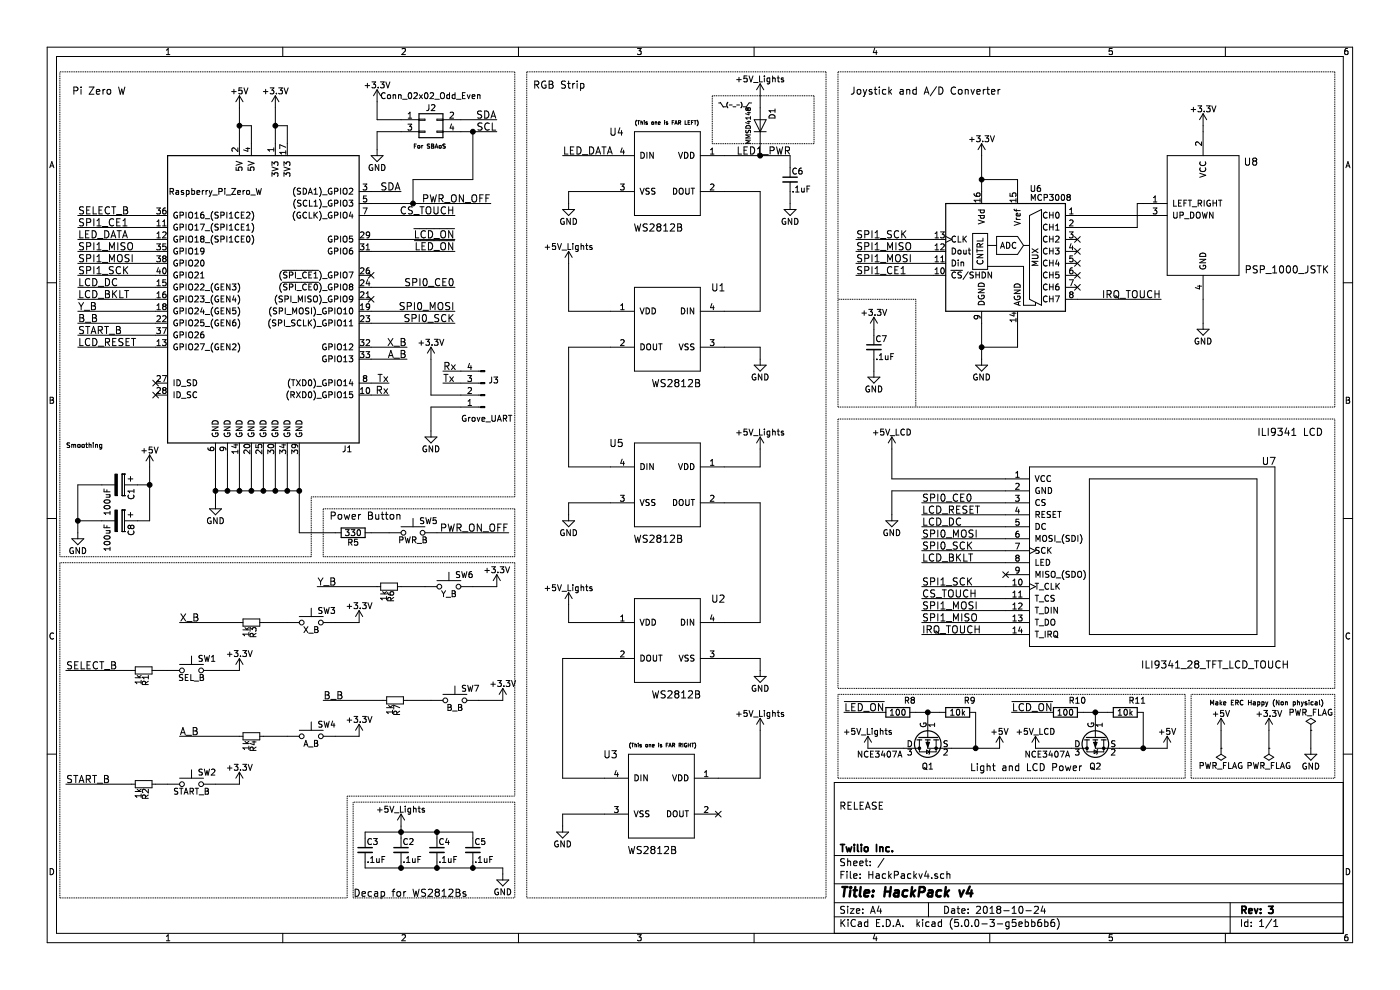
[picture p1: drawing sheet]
<svg xmlns="http://www.w3.org/2000/svg" width="297mm" height="210mm" viewBox="0 0 297 210" stroke-linecap="round" stroke-linejoin="round" font-family="sans-serif">
<g fill="none" stroke="#000" stroke-width=".21">
<path d="M10 10h276.9v190h-276.9zM12 12h273v186h-273zM15.7 19.3l.7-.1 .1-.2v-.4l-.8-.1v1.5M17.2 18.5v.1M17.2 19v1M18.9 18.5h1l-1 1.5h1M20.4 19.5l.8-.2-.1-.3h-.4l-.3 .2 .1 .7h.6M21.8 19v1M22.3 19l-.5 .3M22.8 19.1l.2-.1 .4 .1v.8l-.4 .1-.2-.2zM25.2 18.5l.3 1.5 .3-1.1 .3 1.1 .4-1.5M35.3 11.6h.7"/>
<path d="M35.3 10.6l.4-.3v1.3M49.1 19.4h1M49.6 18.9v1M51.3 18.6h-.6v.7l.1-.2 .5 .1v.6l-.2 .1-.4-.1M51.8 18.6l.4 1.3 .4-1.3M55.9 19.4h.9M56.4 18.9v1M57.3 18.6h.8l-.4 .5 .3 .2 .1 .4-.2 .2-.6-.1M58.6 19.8v.1M59.1 18.6h.8l-.4 .5 .4 .2v.5l-.2 .1-.6-.1M60 10v2M60.3 18.6l.4 1.3 .4-1.3"/>
<path d="M77.5 18.2h.9M77.9 17.7v.9M78.9 17.4h.8l-.4 .5 .3 .1 .1 .4-.3 .2-.5-.1M80 19v6.4h8.9M80 19l-.8 1.3M80 19l.8 1.3M80.2 18.5v.1M80.7 17.4h.8l-.4 .5 .3 .1v.5l-.1 .1-.6-.1M81.7 19.8a.56 .56 0 0 0-.8 .5 .56 .56 0 0 0 .8 .5M81.9 17.4l.4 1.2 .4-1.2M85.3 10.4l.5-.1 .2 .3-.8 1h.8M86.7 19.8l.2-.1a.67 .67 0 0 1 .5 .6 .67 .67 0 0 1-.5 .6l-.3-.5z"/>
<path d="M87.8 19.8l.5-.1 .2 .3-.8 .9h.8M90.2 19.8l.2-.1a.67 .67 0 0 1 .4 .6 .67 .67 0 0 1-.4 .6l-.3-.5zM91.3 19.8l.5-.1 .2 .3-.8 .9h.8M93.5 19.8l.2-.1h.4a.78 .78 0 0 1-.1 1.2l-.5-.2zM95.4 19.7v1.2M96.5 19.7v1.2M98.7 19.7h-.6v1.2h.6M110 10v2M113.4 18l.8-.1 .1-.2-.1-.4-.8-.1v1.5M113.8 18l.5 .7M115.8 17.3a.71 .71 0 0 0-.9 .7 .71 .71 0 0 0 .9 .6v-.5h-.2M116.5 17.2h.5l.3 .3-.3 .4 .3 .2 .1 .3-.3 .3h-.6z"/>
<path d="M116.5 17.9h.5M120 17.3l-.6-.1-.2 .1v.5l.6 .3 .2 .3-.3 .3-.6-.1M120.4 17.7h.6M120.6 17.2v1.3l.4 .2M121.5 17.7v1M121.9 17.7l-.4 .3M122.4 17.2v.1M122.4 17.7v1M123.2 17.8l.4-.1 .3 .3-.1 .6h-.6M123.2 17.7v1.5M135.2 10.3h.8l-.4 .5 .4 .1v.6l-.2 .1-.6-.1M156.3 16.9h1"/>
<path d="M156.8 16.4v1M158.5 16.1h-.6l-.1 .6 .2-.1 .4 .1 .1 .5-.2 .2-.5-.2M158.9 16.1l.4 1.3 .4-1.3M159.9 17.5h.9M160 10v2M161.1 16.1v1.3h.6M161.3 17.8v15.2M161.3 17.8l-.8 1.2M161.3 17.8l.7 1.2M162.2 16.1v.1M162.2 16.5v.9M163.3 16.6l-.4-.1-.2 .3 .1 .5h.5"/>
<path d="M163.3 16.5l-.1 1.2-.1 .1-.3-.1M163.9 16.7l.5-.1 .1 .8M163.9 16.1v1.3M164.9 16.5h.5M165.1 16.1v1.1l.3 .2M166.2 16.6l-.3-.1-.2 .2 .1 .2 .4 .1v.3h-.5M181.2 18.5l-.1 1.3-.5 .2M181.9 19.1l.4-.1 .3 .3v.4l-.3 .3-.3-.1-.2-.2zM183.1 19l.4 1M183.5 20l-.4 .5M183.9 19l-.4 1M185 19h-.4l-.2 .2 .1 .2 .5 .2v.3h-.6"/>
<path d="M185.5 19h.5M185.6 10.2l-.3 .9h.8M185.7 18.5v1.3l.3 .2M185.9 10.7v.9M186.5 18.5v.1M186.5 19v1M187.9 19h-.4l-.3 .3 .1 .6h.6M188.6 18.5v1.5M188.7 19.4l.4 .6M189.1 19l-.5 .6M191 19h.6v1M191.6 19.3l-.5 .1-.2 .2 .2 .4 .5-.1"/>
<path d="M192.3 19.1l.3-.1h.3l.1 1M192.3 19v1M194.4 19h-.5l-.3 .3 .2 .6h.6M194.4 18.5v1.5M196.1 20l.5-1.5 .5 1.5M196.2 19.6h.7M198.7 18.4l-1.3 1.9M199.2 18.5a.77 .77 0 0 1 .9 .7 .77 .77 0 0 1-.9 .8zM202.7 18.6a.7 .7 0 0 0-.9 .6 .7 .7 0 0 0 .9 .7v-.1M203.4 19.1l.2-.1 .4 .1 .1 .6-.1 .2-.4 .1-.2-.2zM204.8 19.1l.2-.1h.3l.1 1M204.8 19v1"/>
<path d="M206 19l.3 1 .4-1M207.2 19.5l.7-.2v-.3h-.5l-.2 .2 .1 .7h.6M208.6 19v1M209 19l-.4 .3M209.3 19h.6M209.5 18.5v1.3l.4 .2M210 10v2M210.4 19.5l.7-.2-.1-.3h-.4l-.2 .2v.7h.6M211.7 19v1M212.2 19l-.5 .3M236 10.3h-.7v.6l.6-.1 .1 .7-.2 .1-.5-.1M260 10v2"/>
<path d="M285.9 10.3h-.4l-.2 .3-.1 .7 .3 .3 .4-.1v-.7h-.4l-.3 .2M10.6 35.6l.4-1.3 .4 1.3M10.7 35.2h.6M40.7 40v1.2M47.7 40v.1M49.1 40h.9l-.9 1.2h.9M50.1 35.5v.6h.6l-.1-.1 .1-.5h.5l.2 .2-.2 .4M50.1 34.2l1.3 .4-1.3 .5M50.5 31.4v.8l-1-.8-.3 .2 .1 .5M50.8 26.7h2.5v6.3M50.8 20.3v12.7M50.8 20.3l-.8 1.3"/>
<path d="M50.8 20.3l.8 1.3M52.2 31.5h.8M52.6 31.3v.8l-.9-.3M52.6 35.5v.6h.6l-.1-.1 .1-.5h.6l.1 .2-.1 .4M52.6 34.2l1.3 .4-1.3 .5M54.3 40l.4 1.2 .2-.9 .2 .9 .3-1.2M57.7 35.1v-.8l.5 .5 .1-.4h.5l.2 .2-.2 .5M57.7 37.4v-.8l.5 .5 .1-.4h.5l.2 .2-.2 .5M57.7 35.4l1.3 .5-1.3 .4M58.1 31.4v.7M58.1 31.7h-1.3l.4 .4M58.4 26.7h2.6v6.3"/>
<path d="M58.4 20.3v12.7M58.4 20.3l-.8 1.3M58.4 20.3l.8 1.3M60.2 37.4v-.8l.5 .5 .1-.4h.7l-.1 .7M60.2 35.1v-.8l.5 .5 .1-.4h.6l.1 .2-.1 .5M60.2 35.4l1.3 .5-1.3 .4M60.6 32v.7M60.6 32.3h-1.2l.3 .4M60.6 31.2l-1.2-.5v.8M62.6 39.7a1.47 1.47 0 0 0 0 2M63.8 40l-.5-.1-.2 .1 .1 .5 .5 .2 .1 .3-.3 .2-.4-.1M64.3 39.9a.64 .64 0 0 1 .7 .7 .64 .64 0 0 1-.7 .6z"/>
<path d="M67.8 39.7a1.4 1.4 0 0 1 0 2M70.4 40a.57 .57 0 0 0-.8 .6 .57 .57 0 0 0 .8 .5v-.4h-.2M72.3 39.9v1.3M77 39h.8l-.4 .5 .3 .1 .1 .5-.2 .2-.6-.1M78.7 33h2.6l-1.3 1.3zM79 35a.59 .59 0 0 0-.7 .5 .59 .59 0 0 0 .7 .6l.1-.5h-.3M80.4 34.9v1.3l-.8-1.3v1.3M81 34.9a.64 .64 0 0 1 .7 .6 .64 .64 0 0 1-.7 .7zM81.9 38.9l-.6-.1-.2 .1v.5l.6 .2 .2 .4-.3 .3-.6-.1M82.3 20.1h.3l.3 .2-.2 .6h-.3l-.2-.2zM82.5 38.8a.77 .77 0 0 1 .9 .7 .77 .77 0 0 1-.9 .8zM83.4 20.2l.5-.1v.8"/>
<path d="M83.4 20.1v.8M84 39.9h.7M84.5 20.2l.5-.1 .1 .8M84.5 20.1v.8M85.4 21.1h1M86.5 26.3h.8l-.4 .5 .4 .1v.5l-.2 .2-.6-.1M86.6 25.1h.7M86.6 24.2l.4-.4v1.3M87.9 31h.3M88.3 30.6h-.4v.8M88.7 30.9h.3v.5h-.3zM88.9 27.9h-8.9v5.1"/>
<path d="M88.9 25.3h1.3v.2h-1.3zM88.9 27.8h1.3v.3h-1.3zM89 20.1l.6 .8M89.5 30.9v.5M89.6 20.1l-.6 .8M89.7 30.9l-.2 .1M91 22.2v.9l-.2 .3-.3 .1M91.1 30.6h-.4a.39 .39 0 0 0 .4 .5l-.1 .3h-.4M91.5 22.3l.5-.1 .3 .4-.8 .9h.8M91.5 31h.3M91.5 30.6l.5 .1-.2 .3 .2 .1-.1 .3h-.4zM92.2 21.1h1"/>
<path d="M92.3 31.4l.3-.8 .3 .8M92.4 31.2h.4M92.7 25.3h1.3v.2h-1.3zM92.7 27.8h1.3v.3h-1.3zM93.2 30.9h.3v.5h-.3zM94 27.9h11.4M94 25.4h11.4M94.4 30.6h-.4a.39 .39 0 0 0 .4 .5l-.1 .3h-.4M95.4 20.1h-.4l-.2 .2 .1 .6h.5M95.5 23.9l.5-.1 .2 .4-.8 .9h.8M95.8 26.3l-.3 .9h.8M96.1 26.8v.8"/>
<path d="M96.5 20.1h-.4l-.2 .2 .1 .6h.5M96.8 21.1h1M98.1 20.3h.4M99.1 20.1l.3 .8 .3-.8M100.2 20.5l.5-.1v-.3h-.4l-.1 .2v.6h.5M100.3 27.9v10.2h-12.7v5.1M101.3 20.2l.5-.1v.8M101.3 20.1v.8M102.2 23.6l-.6-.1-.2 .2v.4l.6 .3 .2 .4-.3 .3-.6-.1M102.3 26.2l-.6-.1-.2 .1v.5l.6 .2 .2 .4-.3 .3-.6-.1M102.8 23.5a.77 .77 0 0 1 .9 .8 .77 .77 0 0 1-.9 .8zM103.8 26.2a.7 .7 0 0 0-1 .6 .7 .7 0 0 0 .9 .7h.1"/>
<path d="M104.1 25.1l.6-1.6 .5 1.6M104.3 24.6h.7M104.4 26.1v1.5h.8M119.4 33h15.2M119.8 31.2v1.5h.7M121 31.9h.5M121.7 31.2h-.7v1.5h.7M122.4 31.2a.77 .77 0 0 1 .9 .7 .77 .77 0 0 1-.9 .8zM123.6 32.8h1.1M125.1 31.2a.77 .77 0 0 1 .9 .7 .77 .77 0 0 1-.9 .8zM126.4 32.7l.5-1.5 .5 1.5M126.5 32.3h.8"/>
<path d="M127.7 31.2h.9M128.1 31.2v1.5M128.9 32.7l.5-1.5 .5 1.5M129 32.3h.7M129.6 27.2v1.2l.3 .3h.3l.3-.3v-1.2M131.5 27.1l-.4 1.1h1M131.6 39h.8l-.4 .5 .3 .1 .1 .5-.2 .2-.6-.1M131.9 27.7v1M132 31.4l-.3 .9h.8M132.3 31.8v.9M134.6 27.9h14v17.8h-14zM135 25.5a.89 .89 0 0 0 .1 1.2"/>
<path d="M135.1 25.5h-.1M135.3 25.6h.4M135.5 25.6v.8M135.8 39.9l.4 1.3 .5-1.3M136 32.3a.64 .64 0 0 1 .7 .6 .64 .64 0 0 1-.7 .7zM136 25.6v.8M136 25.9h.2l.1 .5M136.7 25.6v.1M136.7 25.9v.5M137 26h.1M137 26l.3 .2v.2h-.3M137.2 32.3v1.3"/>
<path d="M137.3 25.9l-.3 .1M137.7 40l-.5-.1-.1 .1v.4l.5 .3 .1 .3-.2 .2-.5-.1M138.3 25.9h.3v.5l-.3-.1zM138.6 32.3v1.3l-.8-1.3v1.3M138.9 40l-.4-.1-.2 .1v.5l.6 .2v.3l-.2 .2-.5-.1M139 25.9h.3v.5M139 25.9v.5M139.7 26.1h.4l-.1-.2-.3 .1v.4h.3M140.9 25.6l.1 .1M141 25.7h.1M141 25.9v.5M141.3 26l.4 .2-.1 .2h-.3"/>
<path d="M141.3 26h.1M141.6 25.9l-.3 .1M142.6 26h.3M142.9 39.9a.64 .64 0 0 1 .7 .7 .64 .64 0 0 1-.7 .6zM143 25.6h-.4v.8M143.2 26.4l.2-.8 .3 .8M143.2 26.2h.4M143.9 32.3l.5 1.3 .4-1.3M143.9 26h.4l.1-.3-.5-.1v.8M144.1 26l.3 .4M145.2 32.3a.64 .64 0 0 1 .8 .6 .64 .64 0 0 1-.8 .7zM145.3 25.6v.8h.4"/>
<path d="M145.5 39.9v1.1l.2 .2 .4-.1 .1-.1v-1.1M146 26h.2M146.4 25.6h-.4v.8h.4M146.5 32.3a.64 .64 0 0 1 .7 .6 .64 .64 0 0 1-.7 .7zM146.6 39.9h.7M146.7 26h.2M147 39.9v1.3M147.1 25.6h-.4v.8M147.2 25.6h.5M147.5 25.6v.8M147.9 25.5a.94 .94 0 0 1 0 1.2M148.6 33h19v4.6"/>
<path d="M150.7 32.7h.8M150.7 31.8l.4-.4v1.3M150.7 39.2l.5-.2 .3 .4-.8 .9h.8M152.5 21.8h.3M152.8 21.7l.7 1M153.4 22.7h.6M154.4 21.7a.89 .89 0 0 0 0 1.2M154.4 21.7h.1M154.7 22.3h.6M155.5 22.7h.6M156.3 22.3h.6M156.6 31.2v1.5h.7"/>
<path d="M157.2 21.7a.88 .88 0 0 1 0 1.2M157.6 22.7h.6M157.8 31.9h.5M158.3 27.6v.5a.41 .41 0 0 0 .5-.4h.4v.5M158.3 26.8a.53 .53 0 0 1 .6-.1 .53 .53 0 0 1 .3 .5h-1zM158.5 25.8h.7M158.5 23.9h.7M158.6 31.2h-.8v1.5h.8M158.6 23l.2-.1 .4 .1-.2 .4-.4-.2M158.6 23l-.2-.1-.2 .1 .2 .4 .2-.2M158.6 23v.2M158.9 25.6v.7l-.7-.3"/>
<path d="M158.9 23.7v.7l-.7-.3M159 21.8l-.7 1M159.1 21.8h.3M159.2 28.6h-1l.7 .4-.7 .3h1M159.2 25h-1l.3 .3M159.2 29.7h-1l.7 .4-.7 .3h1M159.2 24.7v.6M159.2 31.2a.77 .77 0 0 1 .9 .7 .77 .77 0 0 1-.9 .8zM160 27.9h2.5M160 25.4h2.5l-1.2 2.5zM160.7 32.7h.8M160.7 31.6l.4-.4v1.5"/>
<path d="M161.8 32.8h1.2M163.2 24.6a.68 .68 0 0 1 .8-.2 .68 .68 0 0 1 .4 .6h-1.3zM163.4 31.9h.7l.1-.2v-.4l-.8-.1v1.5M164.4 23.1v.7M164.4 23.5h-1.3l.4 .3M164.7 31.2l.4 1.5 .3-1.1 .3 1.1 .3-1.5M166.6 31.9h.8v-.6l-.8-.1v1.5M167 31.9l.5 .8M167.6 38.6v5.8M168.8 39.8l.3-.3v1.2M169 35.8a.56 .56 0 0 0-.8 .5 .56 .56 0 0 0 .8 .5M170.1 35.7h-.3a.79 .79 0 0 0-.1 1.2h.4l.1-.5-.3-.3h-.2l-.3 .3"/>
<path d="M170.1 39.9v.8l.5-.1M170.6 39.9v.8M171.8 39.5h-.6v1.2M205.7 29.6h1M206.2 29.1v1M207.2 28.8h.7l-.4 .5 .4 .1v.4l-.2 .3-.5-.2M208.2 30.5v12.7M208.2 38.1h7.7v5.1M208.2 30.5l-.7 1.2M208.2 30.5l.8 1.2M208.5 29.9v.2M209 28.8h.7l-.4 .5 .4 .1v.5l-.2 .2-.5-.2"/>
<path d="M210.1 28.8l.4 1.3 .5-1.3M218.8 39.3v1.1l.2 .2h.4l.1-.2v-1.1M220.6 39.3h-.2a.79 .79 0 0 0-.1 1.3l.4-.1v-.6l-.4-.1-.3 .3M247.6 33h15.2v25.4h-15.2zM252.7 23.2h1M253.2 22.8v.9M254.1 22.4h.8l-.4 .5 .3 .2 .1 .4-.2 .2-.6-.1M254.5 36.7l1.3 .5-1.3 .4M254.6 35.6a.56 .56 0 0 0 .6 .8 .56 .56 0 0 0 .5-.8M254.6 34.3a.56 .56 0 0 0 .6 .8 .56 .56 0 0 0 .5-.8M254.9 30.1v.8l-.9-.8-.4 .2 .2 .5M255.2 24.1v8.9"/>
<path d="M255.2 24.1l-.7 1.3M255.2 24.1l.8 1.3M255.5 23.6v.1M255.9 22.4h.8l-.4 .5 .4 .2v.5l-.2 .1-.6-.1M257.1 22.4l.4 1.3 .4-1.3M264.2 33.5v1.2l.3 .3h.3l.3-.3v-1.2M266 34.2l-.3 .3v.2l.3 .3h.3l.3-.3v-.2l-.3-.3M266 34.2l-.3-.3 .3-.4h.3l.3 .3-.3 .4M266 34.2h.3M285.5 35.6l.5-1.3 .4 1.3M285.6 35.2h.7M10 60h2"/>
<path d="M16.5 58.4h19.1M16.5 45.7h19.1M16.5 48.3h19.1M16.5 50.8h19.1M16.5 55.9h19.1M16.5 53.3h19.1M16.9 48.9v1.6h.8M16.9 59.1v1.5h.8M17.7 43.9h-.6l-.2 .1v.4l.7 .3 .1 .4-.3 .3-.5-.1M17.7 46.5l-.6-.1-.2 .1v.5l.7 .3 .1 .3-.3 .3-.5-.1M17.7 56.6h-.6l-.2 .1v.4l.7 .3 .1 .4-.3 .3-.5-.1M17.7 51.6l-.6-.1-.2 .1v.5l.7 .2 .1 .4-.3 .3-.5-.1"/>
<path d="M17.7 54.1l-.6-.1-.2 .1v.5l.7 .3 .1 .3-.3 .3h-.5M18.2 49.6h.5M18.4 47.2l.7-.1 .2-.2-.1-.4-.8-.1v1.5M18.4 57.3h.7l.2-.2-.1-.4-.8-.1v1.5M18.4 52.3l.7-.1 .2-.2-.1-.4-.8-.1v1.5M18.4 54.8l.7-.1 .2-.2-.1-.4-.8-.1v1.5M18.4 44.6h.5M18.9 48.9h-.7v1.6h.7M19 59.2a.62 .62 0 0 0-.7 0 .62 .62 0 0 0-.2 .8 .56 .56 0 0 0 .3 .5 .56 .56 0 0 0 .6 0M19.1 43.9h-.7v1.5h.7M19.6 48.9a.77 .77 0 0 1 .8 .8 .77 .77 0 0 1-.8 .8zM19.7 59.1a.77 .77 0 0 1 .9 .8 .77 .77 0 0 1-.9 .7z"/>
<path d="M19.8 43.9v1.5h.7M19.9 46.4v1.5M19.9 51.5v1.5M19.9 54v1.5M19.9 56.6v1.5M20.6 58.1h.8M20.6 54.4l.4-.4v1.5M20.6 46.8l.4-.4v1.5M20.6 51.9l.4-.4v1.5M20.6 57l.4-.4v1.5M20.6 55.5h.8M20.6 53h.8"/>
<path d="M20.6 47.9h.8M20.7 50.6h1.2M21 44.6h.5M21.7 43.9h-.7v1.5h.7M21.7 58.2h1.2M21.7 55.7h1.2M21.7 53.1h1.2M21.7 48h1.2M22.2 48.9a.77 .77 0 0 1 .9 .8 .77 .77 0 0 1-.9 .8zM22.4 59.1a.77 .77 0 0 1 .8 .8 .77 .77 0 0 1-.8 .7zM23.2 44a.7 .7 0 0 0-.9 .6 .7 .7 0 0 0 .9 .7v-.1M23.2 53v-1.5l.5 1.1 .6-1.1v1.5"/>
<path d="M23.2 55.5v-1.5l.5 1.1 .6-1.1v1.5M23.5 50.5l.5-1.6 .6 1.6M23.7 43.9h.9M23.7 50h.7M24 56.6h-.5l-.3 .1v.4l.7 .3 .1 .4-.3 .3-.5-.1M24.1 46.5a.62 .62 0 0 0-.7 0 .62 .62 0 0 0-.2 .8 .56 .56 0 0 0 .3 .6 .56 .56 0 0 0 .6-.1M24.1 43.9v1.5M24.7 45.5h1.2M24.8 59.2a.7 .7 0 0 0-1 .6 .7 .7 0 0 0 .9 .7h.1M24.8 47.1h.5M24.8 48.9h.9M25 54.2l.3-.2 .4 .1a.99 .99 0 0 1-.1 1.4 .53 .53 0 0 1-.7-.5z"/>
<path d="M25 51.5v1.5M25.3 48.9v1.6M25.5 46.4h-.7v1.5h.7M25.6 56.7a.67 .67 0 0 0-.9 .1 .67 .67 0 0 0 0 .9l.4 .4 .5-.2M26 50.5l.5-1.6 .5 1.6M26.1 46.8l.4-.4v1.5M26.1 47.9h.8M26.2 50h.7M26.2 43.9h.5l.3 .2-.3 .5 .3 .1 .1 .4-.3 .3h-.6zM26.2 56.6v1.5M26.2 44.6h.5M26.4 57.2l.7 .9"/>
<path d="M26.5 51.6l-.6-.1-.2 .1v.5l.7 .2 .1 .4-.3 .3-.6-.1M27.1 56.6l-.9 .8M27.2 51.7l.3-.2a.53 .53 0 0 1 .6 .5v.5a.52 .52 0 0 1-.8 .4 1.23 1.23 0 0 1-.1-1.2zM27.4 54.1l-.6-.1-.2 .1v.5l.6 .3 .2 .3-.3 .3h-.6M28 54v1.5M33.2 44.1h.8l-.4 .5 .4 .1v.6l-.2 .1-.6-.1M33.2 54.3h.8l-.4 .5 .4 .1v.5l-.2 .1-.6-.1M33.2 51.7h.8l-.4 .5 .4 .1v.6l-.2 .1-.6-.1M33.3 50.5h.7M33.3 47.9h.7M33.3 47l.4-.3v1.2M33.3 49.5l.4-.3v1.3"/>
<path d="M33.3 59.7l.4-.3v1.2M33.6 56.8l-.3 .8h.8M33.9 57.2v.9M34.5 49.3l.5-.1 .2 .3-.7 1h.7M34.5 47.9h.7M34.5 47l.4-.3v1.2M34.6 56.9l.2-.1a.67 .67 0 0 1 .5 .6 .67 .67 0 0 1-.5 .7l-.3-.5zM34.8 54.8l-.3 .3 .1 .3 .2 .1h.3l.1-.2v-.2l-.2-.3M34.8 54.8l-.3-.2 .3-.3h.2l.2 .2-.2 .3M34.8 54.8h.2M35.1 44.1l-.4 .1-.2 .5 .1 .6h.5l.1-.1-.1-.5-.3-.1-.3 .2M35.2 51.7h-.6l-.1 .6 .5-.1 .2 .3v.3l-.2 .2-.5-.1"/>
<path d="M35.2 59.4h-.6l-.1 .6 .5-.2 .2 .3v.3l-.2 .2-.5-.1M36.1 40.6h.6l.1-.2-.1-.3-.6-.1v1.2M36.4 40.6l.4 .6M37.4 40.5h.4l.1 .7M37.6 50.2a.57 .57 0 0 0-.7 .5 .57 .57 0 0 0 .8 .5v-.4h-.3M37.6 45.1a.57 .57 0 0 0-.7 .5 .57 .57 0 0 0 .8 .5v-.4h-.3M37.6 47.6a.57 .57 0 0 0-.7 .6 .57 .57 0 0 0 .8 .5v-.4h-.3M37.6 52.7a.57 .57 0 0 0-.7 .6 .57 .57 0 0 0 .8 .5v-.4h-.3M37.6 55.2a.57 .57 0 0 0-.7 .6 .57 .57 0 0 0 .8 .5v-.4h-.3M37.6 57.8a.57 .57 0 0 0-.7 .5 .57 .57 0 0 0 .8 .5v-.4h-.3M37.9 40.7l-.6 .2 .1 .3h.5M38.2 45.7l.7-.1v-.5l-.7-.1v1.3"/>
<path d="M38.2 55.8l.7-.1v-.4l-.7-.1v1.2M38.2 48.2l.7-.1v-.4l-.7-.2v1.3M38.2 50.7l.7-.1v-.4l-.7-.1v1.3M38.2 53.3l.7-.1v-.5l-.7-.1v1.3M38.2 58.4l.7-.1v-.5l-.7-.1v1.3M38.9 40.5l-.3-.1-.2 .2 .1 .2 .4 .1v.3h-.5M39.5 45v1.3M39.5 47.5v1.3M39.5 50.1v1.3M39.5 52.6v1.3M39.5 55.2v1.2M39.5 57.7v1.3"/>
<path d="M39.5 40.5l.4-.1 .2 .2-.1 .6h-.5M39.5 40.4v1.3M40.1 45.2l.2-.2a.44 .44 0 0 1 .6 .4l-.1 .7-.5 .2-.2-.2zM40.1 52.8l.2-.2a.44 .44 0 0 1 .6 .5l-.1 .6-.5 .2-.2-.2zM40.1 47.7l.2-.2a.44 .44 0 0 1 .6 .5l-.1 .6-.5 .2-.2-.2zM40.1 50.3l.2-.2a.44 .44 0 0 1 .6 .4l-.1 .7-.5 .2-.2-.2zM40.1 55.3l.2-.1a.44 .44 0 0 1 .6 .4l-.1 .7-.5 .1-.2-.1zM40.1 57.9l.2-.2a.44 .44 0 0 1 .6 .4l-.1 .7-.5 .2-.2-.2zM40.7 40.5l.3-.1 .3 .2-.1 .6h-.5M41.3 46.3h.8M41.3 48.8h.8M41.3 45.4l.4-.4v1.3"/>
<path d="M41.3 47.9l.4-.4v1.3M41.3 50.4l.4-.3v1.3M41.3 53l.4-.4v1.3M41.3 55.3l.5-.1 .3 .3-.8 .9h.8M41.3 57.8l.5-.1 .3 .4-.8 .9h.8M41.3 51.4h.8M41.3 53.9h.8M41.8 40.8l.6-.1-.1-.2-.3-.1-.2 .2v.6h.5M42.5 47.5h.9l-.6 1.3M42.6 58.1l.3-.4v1.3M42.6 59h.7M42.7 55.3l.2-.1a.69 .69 0 0 1 .4 .6 .69 .69 0 0 1-.4 .6l-.3-.5z"/>
<path d="M42.8 50.6l-.2 .3v.2l.2 .3 .4-.1 .1-.2-.1-.4-.2-.1M42.8 50.6l-.2-.2 .2-.3 .4 .1v.3l-.2 .1M42.8 50.6h.2M42.9 40.4v.8M43.2 45l-.4 .1-.2 .5v.5l.6 .1v-.6l-.4-.1-.2 .2M43.3 40.4l-.4 .2M43.3 53.2l-.3 .2h-.3l-.1-.7 .4-.1 .3 .3-.1 .7-.2 .2-.3 .1M43.5 46.4h1M43.5 48.9h1M43.5 51.5h1M43.7 40.4v.8M44.1 40.4l-.4 .2"/>
<path d="M44.4 40.4l.3 .8M44.7 41.2l-.3 .5M45 40.4l-.3 .8M45.2 44.8a1.47 1.47 0 0 0 0 2M45.2 47.4a1.47 1.47 0 0 0 0 1.9M45.2 49.9a1.47 1.47 0 0 0 0 1.9M45.2 41.4h.9M46.3 45.1l-.5-.1-.2 .1v.4l.6 .2 .1 .3-.2 .3-.5-.1M46.3 50.2l-.5-.1-.2 .1v.4l.6 .2 .1 .3-.2 .3-.5-.1M46.3 47.6l-.5-.1-.2 .2v.3l.6 .3 .1 .3-.2 .2h-.5M46.4 40.6h.6l.2-.2-.1-.3-.7-.1v1.2M46.9 45.7l.6-.1v-.5l-.6-.1v1.3"/>
<path d="M46.9 48.2h.6v-.5l-.6-.2v1.3M46.9 50.7h.6v-.5l-.6-.1v1.3M47.7 40.4v.8M48 41.4h1M48.1 45v1.3M48.1 47.5v1.3M48.1 50.1v1.3M48.7 46.3h.7M48.7 50.4l.3-.3v1.3M48.7 48.8h.7M48.7 45.4l.3-.4v1.3M48.7 47.9l.3-.4v1.3"/>
<path d="M48.7 51.4h.7M50.4 40.8l.6-.1v-.2l-.4-.1-.2 .2 .1 .6h.5M50.7 45.1a.58 .58 0 0 0-.8 .5 .58 .58 0 0 0 .7 .6l.1-.1M50.7 47.7a.58 .58 0 0 0-.8 .5 .58 .58 0 0 0 .7 .6l.1-.1M50.7 50.2a.58 .58 0 0 0-.8 .5 .58 .58 0 0 0 .7 .6l.1-.1M51.2 48.2h.4M51.2 50.7h.4M51.2 45.6h.4M51.6 40.4v.8M51.8 45h-.6v1.3h.6M51.8 47.5h-.6v1.3h.6M51.8 50.1h-.6v1.3h.6"/>
<path d="M51.9 40.4l-.3 .2M52.3 45.1l.5-.1 .2 .4-.8 .9h.8M52.3 48.8h.7M52.3 47.9l.3-.4v1.3M52.3 40.5l.2-.1 .4 .1-.1 .7-.5-.1zM52.4 50.2l.2-.1a.67 .67 0 0 1 .4 .6 .67 .67 0 0 1-.4 .7l-.3-.5zM53.2 41.4h1M53.4 47.4a1.4 1.4 0 0 1 0 1.9M53.4 44.8a1.4 1.4 0 0 1 0 2M53.4 49.9a1.4 1.4 0 0 1 0 1.9M59.7 57.5a1.4 1.4 0 0 0 0 2M59.9 57.3h7.7"/>
<path d="M59.9 59.9h7.7M60.9 57.8l-.5-.1-.3 .3 .2 .3 .5 .2v.3l-.7 .1M61.4 58.4l.7-.1v-.5l-.7-.1v1.3M62.6 44.8a1.4 1.4 0 0 0 0 2M62.7 42.3a1.47 1.47 0 0 0 0 1.9M62.7 57.7v1.3M63 59.1h.9M63.7 45.1a.57 .57 0 0 0-.7 .5 .57 .57 0 0 0 .8 .5v-.4h-.3M63.8 42.5h-.4l-.2 .1v.3l.5 .3 .1 .3-.2 .2h-.5M65 57.8a.58 .58 0 0 0-.8 .5 .58 .58 0 0 0 .7 .6l.1-.1M65 45.1a.56 .56 0 0 0-.8 .5 .56 .56 0 0 0 .8 .5M65.1 42.6a.56 .56 0 0 0-.7 .1 .56 .56 0 0 0 0 .7l.3 .3 .4-.1"/>
<path d="M65.4 41.2l.4-1.3 .5 1.3M65.5 58.3h.5M65.5 40.8h.6M65.6 45v1.3h.6M65.6 42.5v1.2h.7M66.1 57.7h-.6v1.3h.6M66.6 43.7h.7M66.6 41.2h.7M66.6 40.3l.4-.4v1.3M66.6 58.1l.4-.4v1.3M66.6 45v1.3M66.6 59h.7"/>
<path d="M66.6 42.8l.4-.3v1.2M66.8 45.6l.5 .7M67.3 45l-.7 .7M67.8 42.3a1.4 1.4 0 0 1 0 1.9M67.8 44.8a1.4 1.4 0 0 1 0 2M67.8 57.5a1.4 1.4 0 0 1 0 2M68.4 43.9h1M68.4 46.4h1M68.4 41.3h1M68.4 59.1h1M70.4 42.5a.57 .57 0 0 0-.8 .6 .57 .57 0 0 0 .8 .5v-.4h-.2M70.4 45.1a.57 .57 0 0 0-.8 .5 .57 .57 0 0 0 .8 .5v-.4h-.2"/>
<path d="M70.4 50.2a.57 .57 0 0 0-.8 .5 .57 .57 0 0 0 .8 .5v-.4h-.2M70.4 52.7a.57 .57 0 0 0-.8 .6 .57 .57 0 0 0 .8 .5v-.4h-.2M70.4 57.8a.57 .57 0 0 0-.8 .5 .57 .57 0 0 0 .8 .5v-.4h-.2M71 43.1l.6-.1v-.4l-.6-.1v1.2M71 45.7l.6-.1v-.5l-.6-.1v1.3M71 53.3l.6-.1v-.5l-.6-.1v1.3M71 40.6l.6-.1v-.5l-.6-.1v1.3M71 50.7l.6-.1v-.4l-.6-.1v1.3M71 58.4l.6-.1v-.5l-.6-.1v1.3M72.3 42.5v1.2M72.3 45v1.3M72.3 50.1v1.3"/>
<path d="M72.3 52.6v1.3M72.3 57.7v1.3M72.8 42.6l.3-.1a.44 .44 0 0 1 .5 .4v.7l-.5 .1-.3-.1zM72.8 45.2l.3-.2a.44 .44 0 0 1 .5 .4v.7l-.5 .2-.3-.2zM72.8 40.1l.3-.2a.44 .44 0 0 1 .5 .5v.6l-.5 .2-.3-.2zM72.8 57.9l.3-.2a.44 .44 0 0 1 .5 .4v.7l-.5 .2-.3-.2zM72.8 50.3l.3-.2a.44 .44 0 0 1 .5 .4v.7l-.5 .2-.3-.2zM72.8 52.8l.3-.2a.44 .44 0 0 1 .5 .5v.6l-.5 .2-.3-.2zM74.1 42.5h.7l-.4 .4 .4 .2v.5l-.2 .1-.5-.1M74.1 57.7h.8l-.5 1.3M74.1 40l.5-.1 .2 .4-.7 .9h.7M74.4 45l-.3 .8h.8"/>
<path d="M74.7 52.6h-.2a.79 .79 0 0 0-.1 1.3l.4-.1v-.6l-.4-.1-.3 .3M74.7 45.4v.9M74.8 50.1h-.6l-.1 .6 .2-.1 .5 .1v.5l-.2 .2-.5-.2M76.2 58.4h2.5M76.2 43.2h27.9M76.2 45.7h20.3M76.2 50.8h20.3M76.2 53.3h20.3M76.2 40.6h8.9M76.4 51.7h.8l-.4 .5 .4 .1v.6l-.3 .1-.5-.1M76.5 56.9l.4-.1 .3 .4-.8 .9h.8M76.5 49.3l.4-.1 .3 .3-.8 1h.8"/>
<path d="M76.5 59.5l.4-.1 .3 .3-.8 .9h.8M77 44.1h.9l-.6 1.3M77.7 53h.7M77.7 52.1l.3-.4v1.3M77.7 41.6h-.5l-.1 .6 .5-.1 .2 .2v.3l-.2 .2-.5-.1M78 59.3l-.3 .9h.8M78.1 57.8l1.2 1.2M78.3 56.8l-.4 .1-.2 .5v.6h.6l.1-.1-.1-.5-.4-.1-.2 .2M78.3 59.8v.8M78.4 49.8l-.2 .2-.4-.1-.1-.6 .5-.1 .2 .2-.1 .8-.1 .2-.4 .1M79.3 57.8l-1.2 1.2M83.8 40.3l.5-1.5 .5 1.5"/>
<path d="M86 44a.73 .73 0 0 0-1 .5 .73 .73 0 0 0 .8 .9l.2-.2M86.9 59.2l-.6-.1-.2 .1v.5l.7 .3 .1 .3-.3 .3-.6-.1M87.5 43.9h-.6l-.2 .1v.4l.6 .3 .2 .4-.3 .3-.6-.1M87.6 59.9l.7-.1 .1-.2v-.4l-.8-.1v1.5M87.8 45.5h1.1M87.8 48.5h8.6M87.9 51h8.5M88.1 48.9v1.6h.8M88.3 51.5v1.5h.7M89.1 43.9h.9M89.1 59.1v1.5M89.5 52.2h.5"/>
<path d="M89.5 43.9v1.5M89.9 42.1l.7-.1 .2-.2-.1-.4-.8-.1v1.5M89.9 59.2l.2-.1a.81 .81 0 0 1 .5 .8 .81 .81 0 0 1-.5 .7l-.2-.1-.2-.5zM90.3 49.1a.62 .62 0 0 0-.8 0 .62 .62 0 0 0-.2 .7 .56 .56 0 0 0 .3 .6 .56 .56 0 0 0 .7-.1M90.3 51.5h-.8v1.5h.8M90.5 44.1l.3-.2 .5 .2a1.09 1.09 0 0 1-.3 1.3 .53 .53 0 0 1-.6-.5zM90.9 48.9a.77 .77 0 0 1 .9 .8 .77 .77 0 0 1-.9 .8zM90.9 51.5a.77 .77 0 0 1 .9 .7 .77 .77 0 0 1-.9 .8zM91.3 41.3l.3 1.5 .3-1 .3 1 .4-1.5M92.1 43.9v1.2l.3 .3 .5-.2v-1.3M92.1 50.6h1.1M92.1 53.1h1.1"/>
<path d="M93.2 42.1l.7-.1 .1-.2-.1-.4-.7-.1v1.5M93.3 59.2a.62 .62 0 0 0-.7 0 .62 .62 0 0 0-.2 .8 .56 .56 0 0 0 .3 .5 .56 .56 0 0 0 .6 0M93.5 42.1l.5 .7M93.6 49.1l.3-.2 .4 .1a.99 .99 0 0 1-.1 1.5 .53 .53 0 0 1-.7-.5zM93.6 51.7l.3-.2 .4 .1a.99 .99 0 0 1-.1 1.4 .53 .53 0 0 1-.7-.5zM93.9 59.8h.5M94.3 43h1.2M94.5 44a.7 .7 0 0 0-.9 .6 .7 .7 0 0 0 .8 .7l.1-.1M94.7 59.1h-.8v1.5h.8M95.2 44.6h.8M95.2 43.9v1.5M95.4 59.2l.2-.1a.81 .81 0 0 1 .5 .8 .81 .81 0 0 1-.5 .7l-.3-.6z"/>
<path d="M95.8 41.5l.3-.2a.53 .53 0 0 1 .7 .5v.5a.52 .52 0 0 1-.8 .5 1.23 1.23 0 0 1-.2-1.3zM96 43.9v1.5M96 48.9v1.6l-.8-1.6v1.6M96 51.5v1.5l-.8-1.5v1.5M98.3 41.3v1.5l-.9-1.5v1.5M98.7 43h1.1M100.2 41.5l.3-.2 .4 .1a.99 .99 0 0 1-.1 1.4 .53 .53 0 0 1-.7-.5zM101.8 42h.5M102.5 41.3h-.7v1.5M103.1 42h.5M103.8 41.3h-.7v1.5M115.7 52.4h.9"/>
<path d="M116.1 52v.9M117.8 51.7h-.6v.6l.2-.2 .4 .1v.6l-.1 .1-.5-.1M118.3 51.7l.4 1.2 .4-1.2M119.2 53.1h1M119.4 44.4h2.5l-1.3 1.3zM119.6 46.4a.59 .59 0 0 0-.7 .6 .59 .59 0 0 0 .7 .5l.1-.4h-.2M120.5 51.7v1.2h.6M120.6 53.3v12.7h14M120.6 53.3l-.7 1.3M120.6 53.3l.8 1.3M121 46.3v1.3l-.8-1.3v1.3M121.5 51.7v.1"/>
<path d="M121.5 52.1v.8M121.6 46.3a.64 .64 0 0 1 .7 .7 .64 .64 0 0 1-.7 .6zM122.7 52.1l-.1 1.1-.2 .2-.3-.1M122.7 52.1h-.4l-.2 .2 .1 .6h.5M123.3 51.7v1.2M123.3 52.2l.5-.1v.8M124.2 52.1h.5M124.4 51.7v1l.3 .2M125.6 52.1h-.3l-.2 .2 .1 .1 .4 .2v.3h-.5M134.6 40.6h-14v3.8M134.6 47.5l.4 1.5 .3-1.1 .3 1.1 .3-1.5M137.3 47.6l-.6-.1-.2 .1v.5l.7 .3 .1 .3-.3 .3-.6-.1"/>
<path d="M137.9 47.6l.6-.1 .2 .1 .1 .3-1 1.1h1M139.6 48.1l-.3-.3 .3-.3h.3l.3 .3-.3 .3M139.6 48.1l-.3 .3v.3l.3 .3h.3l.3-.3v-.3l-.3-.3M139.6 48.1h.3M140.8 47.9l.4-.4v1.5M140.8 49h.9M142.2 47.6l.6-.1 .3 .4-.9 1.1h.9M143.8 47.5l.7 .1v.5l-.2 .1 .2 .1 .1 .4-.2 .3h-.6zM143.8 48.2h.5M144.1 40.1l.3-.2 .3 .1a.78 .78 0 0 1-.1 1.2l-.5-.2zM148.6 40.6h12.7v25.4h-12.7M166.3 44.4h2.6l-1.3 1.3z"/>
<path d="M166.6 46.4a.59 .59 0 0 0-.7 .6 .59 .59 0 0 0 .7 .5l.1-.4h-.3M168 46.3v1.3l-.8-1.3v1.3M168.2 40.6v.1M168.6 46.3a.64 .64 0 0 1 .7 .7 .64 .64 0 0 1-.7 .6zM168.8 40.7h.7M171.2 40.1h.4M181.6 58.4h19M181.6 50.8h19M181.6 55.9h19M181.6 53.3h19M182.8 56.6h-.6l-.2 .1v.4l.7 .3 .1 .4-.3 .3-.6-.1M182.8 49l-.6-.1-.2 .2v.4l.7 .3 .1 .4-.3 .3-.6-.1"/>
<path d="M182.8 51.6l-.6-.1-.2 .1v.5l.7 .2 .1 .4-.3 .3-.6-.1M182.8 54.1l-.6-.1-.2 .1v.5l.7 .3 .1 .3-.3 .3h-.6M183.5 57.3h.7l.1-.2-.1-.4-.7-.1v1.5M183.5 49.7l.7-.1 .1-.2-.1-.3-.7-.2v1.6M183.5 52.3l.7-.1 .1-.2-.1-.4-.7-.1v1.5M183.5 54.8l.7-.1 .1-.2-.1-.4-.7-.1v1.5M185 48.9v1.6M185 51.5v1.5M185 54v1.5M185 56.6v1.5M185.6 58.1h.9M185.6 50.5h.9"/>
<path d="M185.6 49.4l.5-.5v1.6M185.6 51.9l.5-.4v1.5M185.6 54.4l.5-.4v1.5M185.6 57l.5-.4v1.5M185.6 55.5h.9M185.6 53h.9M186.8 58.2h1.2M186.8 50.6h1.2M186.8 55.7h1.2M186.8 53.1h1.2M188.3 53v-1.5l.5 1.1 .5-1.1v1.5M188.3 55.5v-1.5l.5 1.1 .5-1.1v1.5"/>
<path d="M189.1 49l-.6-.1-.2 .2v.4l.7 .3 .1 .4-.3 .3-.5-.1M189.2 56.7a.62 .62 0 0 0-.8 0 .62 .62 0 0 0-.1 .7 .56 .56 0 0 0 .2 .6 .56 .56 0 0 0 .7-.1M189.8 57.3h.5M190.1 54.2l.2-.2 .5 .1a.99 .99 0 0 1-.2 1.4 .53 .53 0 0 1-.6-.5zM190.1 51.5v1.5M190.6 56.6h-.8v1.5h.8M190.6 49.1a.67 .67 0 0 0-.8 .1 .67 .67 0 0 0 0 .9l.4 .4 .4-.2M191.2 58.1h.8M191.2 57l.4-.4v1.5M191.3 48.9v1.6M191.5 49.6l.7 .9M191.6 51.6l-.6-.1-.2 .1v.5l.6 .2 .2 .4-.3 .3-.6-.1"/>
<path d="M192.2 48.9l-.9 .9M192.2 51.7l.3-.2a.53 .53 0 0 1 .7 .5v.5a.52 .52 0 0 1-.8 .4 1.23 1.23 0 0 1-.2-1.2zM192.5 54.1l-.6-.1-.2 .1v.5l.6 .3 .2 .3-.3 .3h-.6M193.1 54v1.5M198.4 58.1h.7M198.4 50.5h.7M198.4 55.5h.7M198.4 53h.7M198.4 49.5l.3-.3v1.3M198.4 52.1l.3-.4v1.3M198.4 54.6l.3-.3v1.2M198.4 57.2l.3-.4v1.3"/>
<path d="M199.5 49.2h.8l-.4 .5 .3 .1 .1 .4-.2 .3-.6-.2M199.6 55.5h.7M199.6 51.9l.5-.2 .2 .4-.8 .9h.8M199.6 54.6l.3-.3v1.2M199.7 56.9l.2-.1a.67 .67 0 0 1 .4 .6 .67 .67 0 0 1-.4 .7l-.3-.5zM200.6 50.2l1.3 .6-1.3 .6M201.7 57.3h2.5M202 52.6a.64 .64 0 0 1 .7 .7 .64 .64 0 0 1-.7 .6zM202 55.2a.64 .64 0 0 1 .7 .6 .64 .64 0 0 1-.7 .6zM202.7 50.2a.56 .56 0 0 0-.8 .5 .56 .56 0 0 0 .8 .5M202.7 57.8a.56 .56 0 0 0-.8 .5 .56 .56 0 0 0 .8 .5M203.3 50.1v1.3h.6"/>
<path d="M203.3 55.2v.1M203.3 55.6v.8M203.3 53.2l.2-.1 .3 .1v.6h-.5zM203.9 55.7l.5-.1v.8M203.9 55.6v.8M204 57.8l-.5-.1-.2 .1v.4l.5 .2 .2 .3-.3 .3-.5-.1M204.3 50.1v1.3M204.4 53.1l.1 .7h.5M204.5 50.6l.5 .8M205 53.1v.8M205 50.1l-.7 .7M205.4 53.1h.5"/>
<path d="M205.4 57.6l-1.1 1.7M205.6 52.6v1.1l.3 .2M206.3 49.5h3.2v7.6h-3.2zM206.5 57.8l-.5-.1-.2 .1v.4l.6 .2 .1 .3-.3 .3-.4-.1M206.6 41l.2 .5 .4 .1h.6l.1-.6-.2-.1-.5 .1-.1 .4 .3 .2M207 58.3h.8M207 57.7v1.3M207.3 52.8v.7M207.3 54h1.2l-1.2 .7h1.2M207.3 53.2h1.2M207.4 55.2a.55 .55 0 0 0 .1 .8 .55 .55 0 0 0 .7-.1l.3-.3-.1-.4M207.5 45.7h1.3"/>
<path d="M207.5 44.5h1.3M207.5 46.7l1.3 .4-1.3 .4M207.8 57.7v1.3M207.9 42.5h-1.3l.4 .4M207.9 52.4l-.1-.7h-.4l-.1 .7h1.2M207.9 42.1v.8M208 44.5v.4l.2 .3 .6-.2v-.5M208 45.7v.4l.2 .2 .6-.1v-.5M208.3 57.7a.64 .64 0 0 1 .8 .6 .64 .64 0 0 1-.8 .7zM208.5 50.5v.6h-1.2M208.5 51.7l-.6 .4M209.5 52.1h1.9"/>
<path d="M209.5 56.5h7.6v8.3h2.6v-.7M210.4 57.7v1.3l-.8-1.3v1.3M211.4 50.2h4.5l1.2 1.9-1.2 1.9h-4.5zM212.3 52.7l.4-1.3 .4 1.3M212.4 52.3h.6M213.5 51.4a.64 .64 0 0 1 .7 .6 .64 .64 0 0 1-.7 .7zM214.3 41v.6h.6l-.2-.4 .3-.3h.3l.2 .3-.1 .4M215.2 44.4l.1 .3h1.1M215.2 47l1.2 .4-1.2 .4M215.5 51.5a.56 .56 0 0 0-.8 .5 .56 .56 0 0 0 .8 .5M215.5 42.5h-1.2l.3 .4M215.5 42.1v.8"/>
<path d="M215.6 46.6h.8M215.6 46.2l.2 .4M215.6 44.4v.4M216.4 45.3v.3l-.2 .2h-.6v-.5l.3-.1 .1 .6M217.1 52.1h1.3M218.4 45.7l2.5-1.3v20.4l-2.5-1.3zM218.8 42.5v-1.3l.4 1 .4-1v1.3M218.9 54.1h1.1l.2 .2v.3l-.2 .2h-1.1M218.9 52.8l1.3 .8M220.2 55.4h-1.3l1 .5-1 .4h1.3M220.2 52.8l-1.3 .8M220.9 41.4a.56 .56 0 0 0-.7 .5 .56 .56 0 0 0 .7 .5"/>
<path d="M221.5 41.9h.6l.1-.5-.7-.2v1.3M222.1 45.1a.56 .56 0 0 0-.8 .5 .56 .56 0 0 0 .8 .5M222.1 47.7a.56 .56 0 0 0-.8 .5 .56 .56 0 0 0 .8 .5M222.1 50.2a.56 .56 0 0 0-.8 .5 .56 .56 0 0 0 .8 .5M222.1 57.8a.56 .56 0 0 0-.8 .5 .56 .56 0 0 0 .8 .5M222.1 52.7a.56 .56 0 0 0-.8 .6 .56 .56 0 0 0 .8 .5M222.1 55.3a.56 .56 0 0 0-.8 .5 .56 .56 0 0 0 .8 .5M222.6 41.2h.8l-.4 .5 .4 .2v.5l-.2 .1-.6-.1M222.7 48.2h.7M222.7 50.7h.7M222.7 58.3h.7M222.7 45.6h.7"/>
<path d="M222.7 45v1.3M222.7 47.5v1.3M222.7 50.1v1.3M222.7 52.6v1.3M222.7 55.2v1.2M222.7 57.7v1.3M222.7 53.2h.7M222.7 55.8h.7M223.4 45v1.3M223.4 47.5v1.3M223.4 50.1v1.3M223.4 52.6v1.3"/>
<path d="M223.4 55.2v1.2M223.4 57.7v1.3M223.9 52.6h.8l-.5 .5 .4 .1v.6l-.2 .1-.5-.1M223.9 48.8h.8M223.9 50.2l.5-.1 .3 .3-.8 1h.8M223.9 47.9l.4-.4v1.3M224 41.4l.2-.2a.67 .67 0 0 1 .5 .7 .67 .67 0 0 1-.5 .6l-.3-.5zM224.1 45.1l.1-.1a.67 .67 0 0 1 .5 .6 .67 .67 0 0 1-.5 .7l-.3-.5zM224.2 55.1l-.3 .9h.8M224.6 55.6v.8M224.6 57.7h-.6l-.1 .6 .2-.1 .5 .1v.5l-.2 .2-.5-.2M225.2 41.4l.2-.2a.69 .69 0 0 1 .5 .7 .69 .69 0 0 1-.5 .6l-.3-.5z"/>
<path d="M226 58.4h2.6M226 45.7h21.6M226 50.8h2.6M226 55.9h2.6M226 53.3h2.6M226.6 41.8l-.3-.3 .3-.3h.2l.3 .3-.3 .3M226.6 41.8l-.3 .2v.3l.3 .2h.3l.2-.2v-.3l-.3-.2M226.6 41.8h.2M226.9 49.2h.7l-.4 .5 .4 .1v.4l-.2 .3-.5-.2M226.9 59.4h.8l-.5 1.2M226.9 45.4h.7M226.9 46.8l.5-.1 .2 .3-.7 .9h.7"/>
<path d="M226.9 44.5l.4-.4v1.3M227.2 51.7l-.3 .9h.8M227.5 56.8h-.2a.79 .79 0 0 0-.1 1.3l.3-.1 .1-.5-.2-.2h-.2l-.3 .2M227.5 52.2v.8M227.6 54.3h-.6l-.1 .6 .5-.1 .2 .2v.3l-.2 .2-.5-.1M228 50.2l1.2 1.2M228 52.7l1.2 1.2M228 55.3l1.2 1.2M228 57.8l1.2 1.2M229.2 50.2l-1.2 1.2M229.2 52.7l-1.2 1.2M229.2 55.3l-1.2 1.2"/>
<path d="M229.2 57.8l-1.2 1.2M244.6 44.1h.8l-.4 .5 .3 .1 .1 .5-.2 .2-.6-.1M244.7 42.8h.7M244.7 41.9l.4-.3v1.2M247.6 43.2h-6.3v5.1h-15.3M249 42.5v1.2h.6M249 45v1l.2 .3 .4-.1 .1-.2v-1M250 43.1h.5M250.3 45.7l.6-.1 .1-.5-.7-.1v1.3M250.6 42.5h-.6v1.2h.6M251.2 43.1h.4M251.3 46.4h1"/>
<path d="M251.8 42.5h-.6v1.2M252.1 42.5h.7M252.4 42.5v1.2M252.6 45a.64 .64 0 0 1 .7 .6 .64 .64 0 0 1-.7 .7zM252.9 43.9h1M253.8 45.2l.3-.2a.45 .45 0 0 1 .5 .4l-.1 .7-.4 .2-.3-.2zM254.2 43.1h.6l.1-.2-.1-.3-.6-.1v1.2M254.5 43.1l.4 .6M254.5 55h1.3l-1.3 .7h1.3M254.6 56.3a.57 .57 0 0 0 .6 .8 .57 .57 0 0 0 .5-.8h-.4v.2M254.7 53.8a.67 .67 0 0 1 .8-.1 .67 .67 0 0 1 .3 .7h-1.3zM255.1 45l.2 1.3 .3-.9 .2 .9 .3-1.3"/>
<path d="M255.2 58.4v11.4M255.5 42.5v1.2M256.7 42.5a.59 .59 0 0 0-.7 .6 .59 .59 0 0 0 .7 .6l.1-.5h-.3M257.3 43.1h.8M257.3 42.5v1.2M257.3 45v1.3l-.7-1.3v1.3M258.1 42.5v1.2M258.5 42.5h.7M258.9 42.5v1.2M264.4 57.2l.7-.1 .2-.2-.1-.4-.8-.1v1.5M266.7 56.5l-.6-.1-.3 .3 .1 .3 .8 .3v.5l-.3 .1-.6-.1M267.4 57.2l.7-.1 .1-.6-.8-.1v1.5"/>
<path d="M268.5 58h1.2M270 57.9h.8M270 56.8l.4-.4v1.5M271.6 56.5l.3-.1a.87 .87 0 0 1-.1 1.5l-.4-.6zM273 56.5l.3-.1a.81 .81 0 0 1 .5 .7 .81 .81 0 0 1-.5 .8l-.3-.1-.1-.5zM274.5 56.5l.2-.1a.81 .81 0 0 1 .5 .7 .81 .81 0 0 1-.5 .8l-.2-.1-.2-.5zM275.5 58h1.2M277.5 56.4v1.1a.48 .48 0 0 1-.6 .4M279 56.5l-.6-.1-.2 .1v.5l.6 .2 .2 .4-.3 .3-.6-.1M279.4 56.4h.9M279.9 56.4v1.5M280.8 56.4v1.5"/>
<path d="M281 57l.7 .9M281.7 56.4l-.9 .8M285 60h1.9M16.5 73.6h19.1M16.5 61h19.1M16.5 66h19.1M16.5 68.6h19.1M16.5 63.5h19.1M16.5 71.1h19.1M16.7 64.2l.5 .8M16.9 66.7h.5l.3 .3-.3 .4 .3 .2 .1 .3-.3 .3h-.6zM16.9 61.6v1.6h.8"/>
<path d="M16.9 71.8v1.5h.8M16.9 67.4h.5M17.2 65v.7M17.7 69.3h-.6l-.2 .1v.4l.7 .3 .1 .4-.3 .3-.5-.1M17.7 64.2l-.5 .8M17.9 65.8h1.1M18.1 68.4h1.2M18.2 69.3h.8M18.6 69.3v1.5M19 61.8a.62 .62 0 0 0-.7 0 .62 .62 0 0 0-.2 .7 .56 .56 0 0 0 .3 .6 .56 .56 0 0 0 .6-.1M19 71.9a.62 .62 0 0 0-.7 0 .62 .62 0 0 0-.2 .8 .56 .56 0 0 0 .3 .5 .56 .56 0 0 0 .6 0M19.3 70.8l.5-1.5 .5 1.5"/>
<path d="M19.4 64.2l.7 .1v.5l-.2 .1 .2 .1 .2 .4-.3 .3h-.6zM19.4 64.9h.5M19.5 70.3h.7M19.6 66.7h.5l.3 .3-.3 .4 .3 .2 .1 .3-.3 .3h-.6zM19.6 67.4h.5M19.7 61.6a.77 .77 0 0 1 .9 .8 .77 .77 0 0 1-.9 .8zM19.7 71.8a.77 .77 0 0 1 .9 .8 .77 .77 0 0 1-.9 .7zM20.9 60.7h1.1M20.9 63.3h1.1M20.9 73.4h1.1M20.9 70h.7l.1-.6-.8-.1v1.5M21.2 70l.5 .8"/>
<path d="M22.2 69.3h.8M22.4 61.6h.5l.3 .3-.1 .3-.2 .1 .3 .4v.3l-.2 .2h-.6zM22.4 72.6l.7-.1 .1-.6-.8-.1v1.5M22.4 62.3h.5M22.6 69.3v1.5M22.7 72.6l.5 .7M23.2 70.9h1.1M23.9 61.6v1.6M23.9 72.5h.5M24.1 62.3l.7 .9M24.6 71.8h-.7v1.5h.7M24.7 69.3h.5l.3 .2-.3 .5 .3 .1 .1 .4-.3 .3h-.6z"/>
<path d="M24.7 70h.5M24.8 61.6l-.9 .9M25.4 61.6v1.6h.8M26.1 71.9l-.6-.1-.2 .1v.5l.6 .3 .2 .3-.3 .3-.6-.1M26.4 61.6h.9M26.7 72.5h.5M26.9 61.6v1.6M27.5 71.8h-.8v1.5h.8M27.9 71.8h.9M28.3 71.8v1.5M33.2 69.5h.8l-.4 .5 .4 .1v.6l-.2 .1-.6-.1M33.3 60.6h.7"/>
<path d="M33.3 65.7h.7M33.3 67.1l.5-.1 .2 .3-.8 .9h.8M33.3 63.2h.7M33.3 73.3h.7M33.3 62.2l.4-.3v1.3M33.3 64.8l.4-.4v1.3M33.3 72.4l.4-.4v1.3M33.3 79.8l.5-.1 .2 .3-.8 .9h.8M34.5 72h.7l-.4 .5 .4 .2v.4l-.2 .2-.5-.1M34.5 79.7h.8l-.5 1.2M34.5 69.5h.8l-.5 1.3M34.5 67.1l.5-.1 .2 .3-.7 .9h.7"/>
<path d="M34.8 65l-.3 .2 .1 .4 .2 .1 .3-.1 .1-.1v-.3l-.2-.2M34.8 65h.2M34.8 65l-.3-.3 .3-.3h.2l.2 .3-.2 .3M35.1 61.9l-.4 .1-.2 .4 .1 .6 .5 .1 .1-.2-.1-.5h-.3l-.3 .2M37.6 73a.57 .57 0 0 0-.7 .6 .57 .57 0 0 0 .8 .5v-.4h-.3M37.6 60.3a.57 .57 0 0 0-.7 .6 .57 .57 0 0 0 .8 .5v-.4h-.3M37.6 65.4a.57 .57 0 0 0-.7 .6 .57 .57 0 0 0 .8 .5v-.4h-.3M37.6 67.9a.57 .57 0 0 0-.7 .6 .57 .57 0 0 0 .8 .5v-.4h-.3M37.6 70.5a.57 .57 0 0 0-.7 .5 .57 .57 0 0 0 .8 .5v-.4h-.3M37.6 62.9a.57 .57 0 0 0-.7 .5 .57 .57 0 0 0 .8 .5v-.4h-.3M38.2 60.9l.7-.1v-.4l-.7-.2v1.3M38.2 63.4l.7-.1v-.4l-.7-.1v1.2"/>
<path d="M38.2 66l.7-.1v-.5l-.7-.1v1.3M38.2 68.5l.7-.1v-.4l-.7-.1v1.2M38.2 71.1l.7-.1v-.5l-.7-.1v1.3M38.2 73.6l.7-.1v-.4l-.7-.2v1.3M39.5 60.2v1.3M39.5 62.8v1.2M39.5 65.3v1.3M39.5 67.9v1.2M39.5 70.4v1.3M39.5 72.9v1.3M40.1 73.1l.2-.2a.44 .44 0 0 1 .6 .5l-.1 .6-.5 .2-.2-.2zM40.1 65.5l.2-.2a.44 .44 0 0 1 .6 .4l-.1 .7-.5 .2-.2-.2z"/>
<path d="M40.1 60.4l.2-.2a.44 .44 0 0 1 .6 .5l-.1 .6-.5 .2-.2-.2zM40.1 63l.2-.2a.44 .44 0 0 1 .6 .4l-.1 .7-.5 .1-.2-.1zM40.1 68l.2-.1a.44 .44 0 0 1 .6 .4l-.1 .6-.5 .2-.2-.2zM40.1 70.6l.2-.2a.44 .44 0 0 1 .6 .4l-.1 .7-.5 .2-.2-.2zM41.3 68l.5-.1 .3 .3-.8 .9h.8M41.3 73.1l.5-.2 .3 .4-.8 .9h.8M41.3 60.4l.5-.2 .3 .4-.8 .9h.8M41.3 62.9l.5-.1 .3 .3-.8 .9h.8M41.3 65.4l.5-.1 .3 .4-.8 .9h.8M41.3 70.5l.5-.1 .3 .4-.8 .9h.8M42.5 62.8h.8l-.4 .5 .3 .1v.6l-.7-.1M42.5 72.9h.9l-.6 1.3"/>
<path d="M42.6 60.4l.4-.2 .3 .4-.8 .9h.8M42.9 65.3l-.3 .9h.8M43.2 70.4l-.4 .1-.2 .5v.5l.6 .1v-.6l-.4-.1-.2 .2M43.2 65.7v.9M43.2 67.9h-.6v.6l.1-.2 .5 .1v.6l-.2 .1-.4-.1M43.5 64.2h1M43.5 66.7h1M43.5 61.6h1M43.5 69.3h1M43.5 74.3h1M45.2 60.1a1.47 1.47 0 0 0 0 1.9M45.2 62.6a1.47 1.47 0 0 0 0 1.9"/>
<path d="M45.2 65.1a1.47 1.47 0 0 0 0 2M45.2 67.7a1.47 1.47 0 0 0 0 1.9M45.2 72.8a1.47 1.47 0 0 0 0 1.9M46.3 73a.59 .59 0 0 0-.7 .6 .59 .59 0 0 0 .7 .6l.1-.5h-.3M46.3 65.4a.59 .59 0 0 0-.7 .6 .59 .59 0 0 0 .7 .5l.1-.4h-.3M46.3 67.9a.59 .59 0 0 0-.7 .6 .59 .59 0 0 0 .7 .6l.1-.5h-.3M46.3 60.3a.59 .59 0 0 0-.7 .6 .59 .59 0 0 0 .7 .6l.1-.5h-.3M46.3 62.9a.59 .59 0 0 0-.7 .5 .59 .59 0 0 0 .7 .6l.1-.5h-.3M46.9 73.5h.4M46.9 60.8h.4M46.9 63.4h.4M46.9 65.9h.4"/>
<path d="M46.9 68.5h.4M47.5 72.9h-.6v1.3h.6M47.5 60.2h-.6v1.3h.6M47.5 62.8h-.6v1.2h.6M47.5 65.3h-.6v1.3h.6M47.5 67.9h-.6v1.2h.6M48.8 60.2v1.3l-.7-1.3v1.3M48.8 62.8v1.2l-.7-1.2v1.2M48.8 65.3v1.3l-.7-1.3v1.3M48.8 67.9v1.2l-.7-1.2v1.2M48.8 72.9v1.3l-.7-1.3v1.3M49.3 60.2h.8l-.5 .5 .4 .1v.6l-.2 .1-.5-.1"/>
<path d="M49.3 73.1l.5-.2 .3 .4-.8 .9h.8M49.6 62.7l-.3 .9h.8M49.9 67.9h-.2l-.3 .3-.1 .7 .3 .2 .4-.1 .1-.4-.3-.3h-.2l-.3 .3M49.9 63.2v.8M50 65.3h-.6l-.1 .6 .2-.1 .5 .1v.6l-.2 .1-.5-.1M50.5 67.7a1.47 1.47 0 0 1 0 1.9M50.5 62.6a1.47 1.47 0 0 1 0 1.9M50.5 72.8a1.47 1.47 0 0 1 0 1.9M50.5 60.1a1.47 1.47 0 0 1 0 1.9M50.5 65.1a1.47 1.47 0 0 1 0 2M57.4 67.7a1.47 1.47 0 0 0 0 1.9M57.5 65.1a1.47 1.47 0 0 0 0 2"/>
<path d="M58.5 67.9h-.5l-.1 .1v.4l.6 .2v.3l-.2 .2h-.5M58.7 65.4l-.5-.1-.2 .1 .1 .5 .5 .2 .1 .3-.2 .2-.5-.1M58.8 62.6a1.4 1.4 0 0 0 0 1.9M59.1 68.5l.6-.1v-.4l-.6-.1v1.2M59.2 66l.7-.1v-.5l-.7-.1v1.3M59.7 60.1a1.4 1.4 0 0 0 0 1.9M59.9 62.9l-.5-.1-.2 .2 .1 .3 .6 .3v.3l-.7 .1M60.3 67.9v1.2M60.4 63.4l.7-.1v-.4l-.7-.1v1.2M60.5 65.3v1.3M60.6 69.3h1M60.8 66.7h1"/>
<path d="M60.9 60.3l-.5-.1-.3 .3 .2 .3 .5 .2v.4l-.7 .1M61.4 60.9l.7-.1v-.4l-.7-.2v1.3M61.7 62.8v1.2M62 64.2h1M62.1 66.6v-1.3l.4 .9 .4-.9v1.3M62.6 67.9h-.5l-.2 .1v.3l.5 .3 .2 .3-.3 .2h-.5M62.7 60.2v1.3M63 61.6h.9M63.3 64v-1.2l.4 .9 .5-.9v1.2M63.5 65.5l.3-.2a.45 .45 0 0 1 .5 .4v.7l-.5 .2-.3-.4zM63.8 68a.56 .56 0 0 0-.7 .1 .56 .56 0 0 0 0 .7l.4 .3 .3-.1M64.4 67.9v1.2h.6"/>
<path d="M64.7 62.8v1.2M65 60.4a.58 .58 0 0 0-.8 .5 .58 .58 0 0 0 .7 .6l.1-.1M65.4 67.9v1.2M65.5 60.8h.5M65.5 65.4l-.5-.1-.1 .1v.5l.5 .2 .1 .3-.2 .2-.5-.1M65.6 68.4l.5 .7M66 62.9l-.5-.1-.2 .1v.4l.6 .2 .1 .3-.2 .2h-.5M66.1 65.3v1.3M66.1 60.2h-.6v1.3h.6M66.1 67.9l-.7 .7M66.6 65.1a1.47 1.47 0 0 1 0 2M66.6 67.7a1.47 1.47 0 0 1 0 1.9"/>
<path d="M66.6 63l.2-.2a.45 .45 0 0 1 .5 .4l-.1 .8h-.5a.92 .92 0 0 1-.1-1zM66.7 60.4l.2-.2a.67 .67 0 0 1 .5 .7 .67 .67 0 0 1-.5 .6l-.3-.5zM67.2 66.7h1M67.2 69.3h1M67.8 62.6a1.4 1.4 0 0 1 0 1.9M67.8 60.1a1.4 1.4 0 0 1 0 1.9M68.4 64.2h1M68.4 61.6h1M69.2 73a.59 .59 0 0 0-.8 .6 .59 .59 0 0 0 .8 .6v-.5h-.2M69.2 65.4a.59 .59 0 0 0-.8 .6 .59 .59 0 0 0 .8 .5v-.4h-.2M69.2 67.9a.59 .59 0 0 0-.8 .6 .59 .59 0 0 0 .8 .6v-.5h-.2M69.2 75.6a.59 .59 0 0 0-.8 .5 .59 .59 0 0 0 .8 .6v-.5h-.2"/>
<path d="M69.8 66l.6-.1 .1-.2-.1-.3-.6-.1v1.3M69.8 68.5h.6l.1-.2-.1-.3-.6-.1v1.2M69.8 73.6l.6-.1 .1-.1-.1-.3-.6-.2v1.3M69.8 76.1h.6l.1-.2-.1-.3-.6-.1v1.2M70.4 60.3a.57 .57 0 0 0-.8 .6 .57 .57 0 0 0 .8 .5v-.4h-.2M70.4 62.9a.57 .57 0 0 0-.8 .5 .57 .57 0 0 0 .8 .5v-.4h-.2M71 60.9l.6-.1v-.4l-.6-.2v1.3M71 63.4l.6-.1v-.4l-.6-.1v1.2M71 65.3v1.3M71 67.9v1.2M71 72.9v1.3M71 75.5v1.2"/>
<path d="M71.6 65.5l.3-.2a.45 .45 0 0 1 .5 .4l-.1 .8h-.5a.92 .92 0 0 1-.2-1zM71.6 68l.3-.1a.45 .45 0 0 1 .5 .4l-.1 .8h-.5a.92 .92 0 0 1-.2-1.1zM71.6 73.1l.3-.2a.45 .45 0 0 1 .5 .5l-.1 .8h-.5a.92 .92 0 0 1-.2-1.1zM71.6 75.7l.3-.2a.45 .45 0 0 1 .5 .4l-.1 .8h-.5a.92 .92 0 0 1-.2-1zM72.3 60.2v1.3M72.3 62.8v1.2M72.8 63l.3-.2a.44 .44 0 0 1 .5 .4v.7l-.5 .1-.3-.1zM72.8 60.4l.3-.2a.44 .44 0 0 1 .5 .5v.6l-.5 .2-.3-.2zM72.9 75.8l.4-.3v1.2M72.9 65.7l.4-.4v1.3M72.9 68.2l.4-.3v1.2M72.9 73.3l.4-.4v1.3"/>
<path d="M72.9 74.2h.7M72.9 66.6h.7M72.9 69.1h.7M72.9 76.7h.7M74.1 75.5h.7l-.4 .5 .4 .1v.5l-.2 .1-.5-.1M74.1 73.1l.5-.2 .2 .4-.7 .9h.7M74.1 69.1h.7M74.1 68.2l.4-.3v1.2M74.2 65.4l.2-.1a.67 .67 0 0 1 .5 .7 .67 .67 0 0 1-.5 .6l-.3-.5zM74.4 60.8l-.3-.3 .3-.3 .4 .2v.3l-.2 .1M74.4 60.8l-.3 .2v.3l.3 .2h.3l.1-.2v-.4l-.2-.1M74.4 60.8h.2"/>
<path d="M74.8 63.3l-.2 .3-.4-.1-.1-.2 .1-.4 .4-.1 .2 .2v.7l-.2 .3h-.4M76.2 73.6h10.1M76.2 61h20.3M76.2 66h20.3M76.2 68.6h20.3M76.2 63.5h2.5M76.2 76.2h10.1M76.4 72h.8l-.4 .5 .4 .2v.5l-.3 .1-.5-.1M76.4 74.6h.8l-.4 .5 .4 .1v.5l-.3 .2-.5-.2M76.5 65.7h.7M76.5 67.1l.4-.1 .3 .3-.8 .9h.8M76.5 62l.4-.1 .3 .3-.8 1h.8"/>
<path d="M76.5 64.8l.3-.4v1.3M77.6 67h.8l-.4 .5 .3 .1 .1 .4-.2 .2-.6-.1M77.6 74.6h.8l-.4 .5 .3 .1 .1 .4-.2 .3-.6-.2M77.7 63.2h.7M77.7 72.2l.5-.2 .2 .4-.8 .9h.8M77.7 62.2l.3-.3v1.3M78.1 62.9l1.2 1.2M78.4 65l-.2 .2h-.4l-.1-.6 .5-.2 .2 .3-.1 .7-.1 .2-.4 .1M79.3 62.9l-1.2 1.2M80.2 79.4h.9M80.6 79.4v1.5M81.4 79.9l.8 1"/>
<path d="M82.2 79.9l-.8 1M82.3 71.8l1 1.5M82.4 75.9l.5-1.6 .5 1.6M82.6 75.4h.7M83.3 71.8l-1 1.5M83.6 73.4h1.1M83.6 76h1.1M85.1 71.8h.5l.3 .3-.3 .4 .3 .2 .1 .3-.3 .3h-.6zM85.1 74.3h.5l.3 .3-.3 .4 .3 .2 .1 .4-.3 .3h-.6zM85.1 72.5h.5M85.1 75h.5M85.8 64.3l-.6-.1-.3 .1v.5l.7 .2 .2 .4-.3 .3-.6-.1"/>
<path d="M86.4 65l.7-.1 .2-.2-.1-.4-.8-.1v1.5M86.8 66.8l-.6-.1-.2 .1v.5l.6 .3 .2 .3-.3 .3h-.6M87.4 67.5l.7-.1 .2-.2-.1-.4-.8-.1v1.5M87.9 64.2v1.5M88.7 64.3l.2-.1a.83 .83 0 0 1 .6 .6 .83 .83 0 0 1-.3 .8l-.1 .1a.84 .84 0 0 1-.4-1.4zM88.9 72.8h1M88.9 66.7v1.5M89.4 72.3v.9M89.7 66.8l.3-.1a.83 .83 0 0 1 .6 .6 .83 .83 0 0 1-.3 .9h-.2a.84 .84 0 0 1-.4-1.4zM89.7 65.8h1.2M90.3 72h.8l-.4 .5 .3 .1 .1 .4-.2 .2-.6-.1M90.8 68.4h1.1"/>
<path d="M90.9 60.7h1.2M91.3 65.7v-1.5l.5 1.1 .5-1.1v1.5M91.4 73.6l-.7 1.3M91.4 73.6v10.2h10.6M91.4 73.6l.8 1.3M91.7 73.1v.1M92.1 72h.8l-.4 .5 .4 .1v.5l-.2 .1-.6-.1M93 64.4l.3-.2 .6 .2a1.09 1.09 0 0 1-.3 1.3 .53 .53 0 0 1-.7-.5zM93.1 66.8l-.6-.1-.2 .1v.5l.6 .3 .2 .3-.3 .3h-.6M93.3 72l.4 1.2 .4-1.2M94 78.7h8M94.2 79.4h.9"/>
<path d="M94.4 77.7l.7-.1 .2-.2-.1-.4-.8-.1v1.5M94.6 66.8a.73 .73 0 0 0-1 .6 .73 .73 0 0 0 .7 .8l.3-.1M94.6 79.4v1.5M94.8 77.7l.5 .7M95.3 66.7v1.5M95.4 64.3l-.6-.1-.2 .1v.5l.7 .2 .1 .4-.3 .3-.6-.1M95.4 79.9l.8 1M95.5 67.3l.6 .9M95.8 77.4l.8 1M96 64.2v1.5M96.1 66.7l-.8 .9M96.2 79.9l-.8 1"/>
<path d="M96.6 77.4l-.8 1M99.2 79.7h.8l-.4 .4 .4 .2v.4l-.2 .2-.6-.1M99.6 77.1l-.3 .9h.8M99.9 77.6v.8M104.3 80v.9l-.2 .3h-.3M104.8 80h.8l-.5 .5 .4 .1 .1 .4-.3 .2-.5-.1M131.7 65.7h.7M131.7 72.2l.5-.2 .2 .4-.8 .9h.8M131.7 64.8l.4-.4v1.3M134.6 73.6h-14v25.4h14M134.6 61h14v17.7h-14zM135.8 65.3l.4 1.3 .5-1.3"/>
<path d="M136 72.9a.64 .64 0 0 1 .7 .7 .64 .64 0 0 1-.7 .6zM137.1 65.3a.64 .64 0 0 1 .7 .7 .64 .64 0 0 1-.7 .6zM137.2 73.1l.3-.2a.44 .44 0 0 1 .5 .5v.6l-.5 .2-.3-.2zM138.3 65.3a.64 .64 0 0 1 .8 .7 .64 .64 0 0 1-.8 .6zM138.6 72.9v1.1l.2 .2h.4l.1-.2v-1.1M139.7 72.9h.8M140.1 72.9v1.3M144.1 72.9l.4 1.3 .4-1.3M144.6 65.3a.64 .64 0 0 1 .7 .7 .64 .64 0 0 1-.7 .6zM145.8 65.3v1.3M146 73l-.5-.1-.2 .2v.3l.6 .3 .1 .3-.2 .2h-.5M147.2 65.3v1.3l-.8-1.3v1.3"/>
<path d="M147.2 73l-.5-.1-.2 .3 .1 .3 .6 .2v.4l-.7 .1M148.6 73.6h12.7v3.9M150.7 72h.8l-.5 .5 .4 .2 .1 .4-.3 .2-.5-.1M151 64.4l-.3 .9h.8M151.2 60.2v1.2l.3 .3h.3l.3-.3v-1.2M151.3 64.9v.8M152.7 61.7h.9M152.7 60.6l.5-.4v1.5M160 77.5h2.5l-1.2 1.2zM160.3 79.4a.59 .59 0 0 0-.7 .6 .59 .59 0 0 0 .7 .6v-.5h-.2M161.6 79.3v1.3l-.7-1.3v1.3M162.2 79.3a.64 .64 0 0 1 .7 .7 .64 .64 0 0 1-.7 .6z"/>
<path d="M182.9 66.4h.9M183.3 65.9v1M184.1 80h2.6l-1.3 1.3zM184.3 65.6h.8l-.4 .5 .3 .1 .1 .5-.3 .2-.5-.1M185.4 67.3v5.8M185.4 74.2v5.8M185.4 67.3l-.8 1.3M185.4 67.3l.8 1.3M185.6 66.8v.1M186 76.2v.1M186.1 65.6h.8l-.4 .5 .3 .1v.6l-.1 .1-.6-.1M186.6 75.4l.3-.4v1.3"/>
<path d="M186.6 76.3h.7M186.7 71.3a.56 .56 0 0 0-.8 .5 .56 .56 0 0 0 .8 .6M187.2 71.2h.8l-.5 1.3M187.2 65.6l.5 1.3 .4-1.3M187.8 75.5l.1 .7h.5M188.4 75.5v.8M189 75.6h.4M189.6 75h-.6v1.3M207 77.5h2.5l-1.3 1.2zM207.2 66.9l.2 .3v.3l-.2 .2-.4-.1-.2-.4 .3-.3 .9 .2 .1 .4M207.3 79.4a.59 .59 0 0 0-.8 .6 .59 .59 0 0 0 .8 .6v-.5h-.2M207.5 61.4h1.3l-1.3 .7h1.3"/>
<path d="M207.6 62.7a.57 .57 0 0 0 .6 .7 .57 .57 0 0 0 .5-.8h-.4v.3M207.7 60.1a.67 .67 0 0 1 .8 0 .67 .67 0 0 1 .3 .6h-1.3zM207.7 64a.66 .66 0 0 1 .8-.1 .66 .66 0 0 1 .3 .7h-1.3zM208.2 66v11.5M208.6 79.3v1.3l-.7-1.3v1.3M209.2 79.3a.64 .64 0 0 1 .7 .7 .64 .64 0 0 1-.7 .6zM214.7 66.4h.8M215.1 66.3v.7l-.9-.3M215.2 61.5h1.2l-1.2 .8h1.2M215.2 62.9a.59 .59 0 0 0 .6 .7 .59 .59 0 0 0 .6-.7l-.5-.1v.3M215.3 60.3a.66 .66 0 0 1 .8-.1 .66 .66 0 0 1 .3 .7h-1.2zM215.5 67.5v.8"/>
<path d="M215.5 67.9h-1.2l.3 .4M215.9 66v7.6h-7.7M216.1 64.1v.6M216.4 63.9l-1.2 .5 1.2 .4M222.1 60.4a.56 .56 0 0 0-.8 .5 .56 .56 0 0 0 .8 .5M222.1 62.9a.56 .56 0 0 0-.8 .5 .56 .56 0 0 0 .8 .5M222.7 60.8h.7M222.7 63.4h.7M222.7 60.2v1.3M222.7 62.8v1.2M223.4 60.2v1.3M223.4 62.8v1.2"/>
<path d="M223.9 62.8h.8l-.5 1.2M224.6 60.2h-.3a.79 .79 0 0 0-.1 1.3l.4-.1v-.6l-.4-.1-.3 .3M226 61h2.6M226 63.5h20.3M227.2 62.4l-.3 .3v.2l.3 .3 .3-.1 .1-.2v-.2l-.2-.3M227.2 62.4l-.3-.2 .3-.3h.2l.2 .2-.2 .3M227.2 62.4h.2M228 60.3l1.2 1.3M229.2 60.3l-1.2 1.3M234.1 61.6v1.6M234.9 62.4l.7-.1 .1-.2-.1-.3-.7-.2v1.6M235.2 62.4l.5 .8"/>
<path d="M236.4 61.8l.3-.2 .4 .1a.99 .99 0 0 1-.1 1.5 .53 .53 0 0 1-.7-.5zM236.6 62.8l.5 .3M237.1 63.1l.3 .2M237.6 63.3h1.2M238.9 61.6h.9M239.4 61.6v1.6M240.3 61.8l.3-.2 .6 .2a1.09 1.09 0 0 1-.3 1.4 .53 .53 0 0 1-.7-.5zM241.9 61.6v1.3l.3 .3 .5-.2 .1-1.4M244.4 61.8a.7 .7 0 0 0-1 .6 .7 .7 0 0 0 .9 .7l.1-.1M245 62.3h.9M245 61.6v1.6M245.9 61.6v1.6"/>
<path d="M254 69.8h2.5l-1.3 1.3zM254.1 60.7h.8M254.2 71.8a.59 .59 0 0 0-.7 .6 .59 .59 0 0 0 .7 .5l.1-.4h-.2M254.5 60.5v.8l-.9-.3M255.6 71.7v1.3l-.8-1.3v1.3M256.2 71.7a.64 .64 0 0 1 .7 .7 .64 .64 0 0 1-.7 .6zM10.6 84.3h.5l.2 .2-.2 .4 .3 .2-.3 .5h-.5zM10.6 84.9h.5M14.8 94l-.4-.1-.2 .3a.57 .57 0 0 1 .5 .7h-.5M15.2 94.3v.6M15.2 94.3h.3l.1 .1M15.6 94.4v.5"/>
<path d="M15.6 94.4l.4-.1 .1 .6M16.5 94.3h.5l-.1 .6-.4-.1zM17.4 94.3h.5l-.1 .6-.4-.1zM18.2 94.3h.4M18.3 93.9v.9l.3 .1M18.9 94.3h.4v.6M18.9 93.9v1M19.8 93.9v.1M19.8 94.3v.6M20.3 94.3v.6M20.3 94.3h.3l.1 .6M21.6 94.3v.8l-.2 .2-.2-.1"/>
<path d="M21.6 94.3h-.3l-.2 .1 .1 .5h.4M30.1 95.6h1M30.6 95.1v1M31.7 96.5v14h-5.3M31.7 96.5l-.7 1.3M31.7 96.5l.8 1.3M32.3 94.8h-.6l-.1 .6 .2-.1 .4 .1 .1 .6-.2 .1-.5-.1M32.4 80.7l1.2 1.2M32.4 83.2l1.2 1.2M32.7 94.8l.4 1.3 .4-1.3M33 83.8h2.6M33 81.3h2.6"/>
<path d="M33.3 82.3l.5-.1 .2 .4-.8 .9h.8M33.6 80.7l-1.2 1.2M33.6 83.2l-1.2 1.2M34.8 82.8l-.3-.3 .3-.3h.2l.2 .3-.2 .3M34.8 82.8l-.3 .2 .1 .3 .2 .2 .3-.1 .1-.2v-.2l-.2-.2M34.8 82.8h.2M36.9 80.6v1.2M36.9 83.1v1.3M37.5 83.1a.64 .64 0 0 1 .8 .6 .64 .64 0 0 1-.8 .7zM37.5 80.6a.64 .64 0 0 1 .8 .6 .64 .64 0 0 1-.8 .6zM38.5 84.5h1M38.5 82h1"/>
<path d="M40.5 83.2l-.6-.1-.1 .1v.4l.5 .2 .2 .3-.3 .3-.5-.1M40.5 80.6h-.6l-.1 .1v.3l.5 .3 .2 .3-.3 .2h-.5M41 80.6a.64 .64 0 0 1 .7 .6 .64 .64 0 0 1-.7 .6zM41.7 83.2a.56 .56 0 0 0-.7 .1 .56 .56 0 0 0 0 .8l.3 .3 .4-.2M44.1 95l.1 .4 .5 .2 .6-.1v-.5l-.1-.1-.5 .1-.1 .3 .2 .3M45 90.6h1.3l-1.3 .7h1.3M45.1 91.9a.57 .57 0 0 0 .5 .7 .57 .57 0 0 0 .5-.8h-.4v.3M45.2 89.3a.67 .67 0 0 1 .7 0 .67 .67 0 0 1 .4 .7h-1.3zM45.7 94v13.9M47.2 94.9l.2 .2v.4l-.2 .1-.4-.1-.1-.4 .2-.2 .9 .1 .1 .5M47.5 90.6h1.3l-1.3 .7h1.3M47.6 91.9a.57 .57 0 0 0 .6 .7 .57 .57 0 0 0 .5-.8h-.4v.3"/>
<path d="M47.7 89.3a.67 .67 0 0 1 .8 0 .67 .67 0 0 1 .3 .7h-1.3zM48.3 94v10.1M49.6 94.4h.9M50 94.2v.8l-.9-.3M50.1 90.6h1.3l-1.3 .7h1.3M50.2 91.9a.57 .57 0 0 0 .5 .7 .57 .57 0 0 0 .5-.8h-.4v.3M50.3 89.3a.67 .67 0 0 1 .7 0 .67 .67 0 0 1 .4 .7h-1.3zM50.5 95.8h-1.3l.3 .4M50.5 95.5v.7M50.8 94v10.1M51.9 94.4a.61 .61 0 0 1 .7-.2 .61 .61 0 0 1 .4 .6 .76 .76 0 0 1-1.3-.3zM52.6 90.6h1.3l-1.3 .7h1.3"/>
<path d="M52.7 91.9a.57 .57 0 0 0 .6 .7 .57 .57 0 0 0 .5-.8h-.4v.3M52.8 89.3a.67 .67 0 0 1 .8 0 .67 .67 0 0 1 .3 .7h-1.3zM53 95.5v.8l-.9-.8-.4 .2 .2 .5M53.3 94v10.1M54.3 94.3v.6l.6 .1-.1-.5 .2-.3h.3l.2 .3-.1 .5M55.2 90.6h1.2l-1.2 .7h1.2M55.2 91.9a.57 .57 0 0 0 .6 .7 .57 .57 0 0 0 .5-.8h-.4v.3M55.3 89.3a.67 .67 0 0 1 .8 0 .67 .67 0 0 1 .3 .7h-1.2zM55.5 95.5v.8l-.9-.8-.3 .2 .1 .5M55.9 94v10.1M56.8 96.3v-.8l.5 .4 .1-.4h.6l.1 .2-.1 .6M56.9 94.4a.61 .61 0 0 1 .7-.2 .61 .61 0 0 1 .4 .6 .76 .76 0 0 1-1.2-.3z"/>
<path d="M57.7 90.6h1.3l-1.3 .7h1.3M57.8 91.9a.57 .57 0 0 0 .5 .7 .57 .57 0 0 0 .5-.8h-.4v.3M57.9 89.3a.67 .67 0 0 1 .7 0 .67 .67 0 0 1 .4 .7h-1.3zM58.4 94v10.1M59.4 96.3v-.8l.4 .4 .2-.4h.5l.1 .2-.1 .6M59.8 94.4h.8M60.2 94.2v.8l-.9-.3M60.2 90.6h1.3l-1.3 .7h1.3M60.3 91.9a.57 .57 0 0 0 .6 .7 .57 .57 0 0 0 .5-.8h-.4v.3M60.4 89.3a.67 .67 0 0 1 .8 0 .67 .67 0 0 1 .3 .7h-1.3zM61 94v10.1M61.2 82.9a1.47 1.47 0 0 0 0 1.9"/>
<path d="M61.5 80.4a1.47 1.47 0 0 0 0 1.9M61.7 83.8l.7-.1v-.5l-.7-.1v1.3M61.8 80.6h.8M61.9 96.3v-.8l.5 .4 .1-.4h.5l.2 .2-.2 .6M62 83.8l.4 .6M62.2 80.6v1.2M62.4 94.2l.3 .3-.1 .4h-.6l-.1-.4 .2-.3 .8 .1 .2 .2 .1 .4M62.8 90.6h1.2l-1.2 .7h1.2M62.9 91.9a.57 .57 0 0 0 .5 .7 .57 .57 0 0 0 .5-.8h-.4v.3M62.9 83.1l.8 1.3M62.9 80.6l.8 1.2M63 89.3a.67 .67 0 0 1 .7 0 .67 .67 0 0 1 .3 .7h-1.2z"/>
<path d="M63.5 94v19h8.9M63.7 83.1l-.8 1.3M63.7 80.6l-.8 1.2M64.2 83.1a.64 .64 0 0 1 .7 .6 .64 .64 0 0 1-.7 .7zM64.2 80.6a.64 .64 0 0 1 .7 .6 .64 .64 0 0 1-.7 .6zM65.5 83.2l.2-.1a.67 .67 0 0 1 .4 .6 .67 .67 0 0 1-.4 .7l-.3-.5zM65.5 80.7l.2-.1a.67 .67 0 0 1 .4 .6 .67 .67 0 0 1-.4 .6l-.3-.5zM66.6 82.9a1.47 1.47 0 0 1 0 1.9M66.6 80.4a1.47 1.47 0 0 1 0 1.9M67.2 84.5h1M67.2 82h1M69.2 80.6a.59 .59 0 0 0-.8 .6 .59 .59 0 0 0 .8 .6v-.5h-.2"/>
<path d="M69.2 83.2a.59 .59 0 0 0-.8 .5 .59 .59 0 0 0 .8 .6v-.5h-.2M69.8 81.2h.6l.1-.2-.1-.3-.6-.1v1.2M69.8 83.8l.6-.1 .1-.2-.1-.3-.6-.1v1.3M71 80.6v1.2M71 83.1v1.3M71.6 83.3l.3-.2a.45 .45 0 0 1 .5 .4l-.1 .8h-.5a.92 .92 0 0 1-.2-1zM71.6 80.7l.3-.1a.45 .45 0 0 1 .5 .4l-.1 .8h-.5a.92 .92 0 0 1-.2-1.1zM72.9 84.4h.7M72.9 80.9l.4-.3v1.2M72.9 83.5l.4-.4v1.3M72.9 81.8h.7M73.2 94.6v.9l-.2 .3h-.3"/>
<path d="M73.7 95.8h.8M73.7 94.9l.4-.3v1.2M74.4 80.5l-.3 .9h.8M74.7 81v.8M74.8 83.1h-.6l-.1 .6 .2-.1 .5 .1v.5l-.2 .2-.5-.2M76.2 83.8h6.3M76.2 81.3h6.3M76.5 82.6l.3-.4v1.3M76.5 83.5h.7M77.3 80.2l-.2 .3v.2l.2 .2h.4l.1-.2v-.2l-.2-.3M77.3 80.2l-.2-.2 .2-.3h.3l.2 .2-.2 .3M77.3 80.2h.3"/>
<path d="M77.8 82.3l.2-.1a.67 .67 0 0 1 .4 .6 .67 .67 0 0 1-.4 .7l-.3-.5zM80 82.7h.8l.1-.2v-.4l-.9-.1v1.5M80.4 82.7l.5 .8M81.4 82.5l.8 1M82.2 82.5l-.8 1M90.2 92.7h2.5l-1.3 1.3zM90.4 94.7a.59 .59 0 0 0-.7 .5 .59 .59 0 0 0 .7 .6l.1-.5h-.2M91.8 94.6v1.2l-.8-1.2v1.2M92.4 94.6a.64 .64 0 0 1 .7 .6 .64 .64 0 0 1-.7 .6zM94 81.3h8M98.8 88.2a.59 .59 0 0 0-.7 .5 .59 .59 0 0 0 .7 .6l.1-.5h-.3M99.3 82.3l.5-.1 .2 .4-.8 .9h.8"/>
<path d="M99.3 86h.7M99.3 85.1l.4-.4v1.3M99.4 88.5v.9M99.8 88.5l-.4 .3M100.2 88.6l.5 .1v.6l-.5-.1zM101.2 88.5l.3 .9 .3-.9M102 86.3h-10.6v6.4M102.2 88.9l.7-.1-.1-.2-.4-.1-.2 .2 .1 .6h.5M103.1 89.5h.9M104.4 88.1v1l.2 .3 .4-.1 .1-.2v-1M105.5 89.4l.4-1.3 .5 1.3M105.6 89h.6"/>
<path d="M106.8 88.8l.7-.1v-.5l-.7-.1v1.3M107.1 88.8l.4 .6M107.9 88.1h.7M108.2 88.1v1.3M129.6 93.2v1.2l.3 .3h.3l.3-.3v-1.2M131.9 93.2h-.7l-.1 .7 .8-.1 .1 .3-.1 .5-.2 .1-.6-.1M132 97.4l-.3 .9h.8M132.3 97.9v.8M134.6 94h14v17.7h-14zM136 98.3a.64 .64 0 0 1 .7 .7 .64 .64 0 0 1-.7 .6zM137.2 98.3v1.3M138.4 80.5l.4 1.5 .3-1.1 .3 1.1 .3-1.5"/>
<path d="M138.6 98.3v1.3l-.8-1.3v1.3M141.1 80.6l-.6-.1-.2 .1v.5l.7 .3 .1 .3-.3 .3h-.6M141.7 80.6l.6-.1 .2 .1 .1 .3-1 1.1h1M143.4 81.1l-.2-.2 .2-.4h.3l.3 .3-.3 .3M143.4 81.1l-.2 .3v.3l.2 .3h.3l.3-.3v-.3l-.3-.3M143.4 81.1h.3M143.9 98.3l.5 1.3 .4-1.3M144.6 82h.9M144.6 80.9l.4-.4v1.5M145.2 98.3a.64 .64 0 0 1 .8 .7 .64 .64 0 0 1-.8 .6zM146.1 80.6l.5-.1 .3 .4-.9 1.1h.9M146.5 98.3a.64 .64 0 0 1 .7 .7 .64 .64 0 0 1-.7 .6z"/>
<path d="M147.6 81.2h.5M147.6 80.5l.7 .1v.5l-.2 .1 .2 .1 .1 .4-.2 .3h-.6zM150.7 97.8l.4-.4v1.3M150.7 98.7h.8M156.3 91.8h1M156.8 91.3v1M158.5 91h-.6l-.1 .6 .2-.1 .4 .1 .1 .6-.2 .1-.5-.1M158.9 91l.4 1.3 .4-1.3M159.9 92.4h.9M161.1 91v1.3h.6M161.3 92.7v6.3h-12.7M161.3 92.7l-.8 1.3"/>
<path d="M161.3 92.7l.7 1.3M162.2 91v.1M162.2 91.5v.8M163.3 91.5h-.4l-.2 .2 .1 .5h.5M163.3 91.5l-.1 1.1-.1 .1-.3-.1M163.9 91.6l.5-.1 .1 .8M163.9 91v1.3M164.9 91.5h.5M165.1 91v1.1l.3 .2M166.2 91.5h-.3l-.2 .1 .1 .2 .4 .1v.3h-.5M184.4 82a.59 .59 0 0 0-.7 .5 .59 .59 0 0 0 .7 .6l.1-.5h-.3M185.3 91.8h1"/>
<path d="M185.7 81.9v1.2l-.7-1.2v1.2M185.8 91.3v1M186.4 81.9a.64 .64 0 0 1 .7 .6 .64 .64 0 0 1-.7 .6zM187.5 91h-.6l-.1 .6 .2-.1 .5 .1v.6l-.2 .1-.5-.1M187.9 91l.4 1.3 .4-1.3M188.8 92.4h1M189.2 92.7v8.9h29.2M189.2 92.7l-.8 1.3M189.2 92.7l.8 1.3M190.1 91v1.3h.6M191.9 91.1a.55 .55 0 0 0-.8 .1 .55 .55 0 0 0 .1 .8l.3 .3 .4-.1M192.4 91a.64 .64 0 0 1 .7 .7 .64 .64 0 0 1-.7 .6z"/>
<path d="M218.4 99h52.1v38.1h-52.1zM267.1 90.8v1.6M267.8 90.8v1.6h.7M268 97v1.2l.3 .3h.3l.3-.3v-1.2M269 90.8v1.6M269.5 97h1l-.7 1.5M270.6 91.5l-.3 .3-.5-.1-.1-.2 .1-.6 .5-.1 .2 .2a1.14 1.14 0 0 1-.4 1.4h-.3M271.1 90.8h.9l-.5 .6 .4 .2v.6l-.2 .2-.6-.2M273 90.8l-.4 1.1h.9M273.3 91.3v1.1M274 92.4h.9M274 91.3l.5-.5v1.6"/>
<path d="M276.7 90.8v1.6h.8M278.8 91a.62 .62 0 0 0-.7 0 .62 .62 0 0 0-.2 .7 .56 .56 0 0 0 .3 .6 .56 .56 0 0 0 .6-.1M279.5 90.8a.77 .77 0 0 1 .9 .8 .77 .77 0 0 1-.9 .8zM285.6 84.3h.4l.3 .2-.3 .4 .3 .2-.2 .5h-.5zM285.6 84.9h.4M10 110h2M15.2 114.3h2.6l-1.3 1.3zM15.5 116.2a.59 .59 0 0 0-.7 .6 .59 .59 0 0 0 .7 .6l.1-.5h-.3M16.5 110.5h7.9M16.9 116.2v1.2l-.8-1.2v1.2M17.5 116.2a.64 .64 0 0 1 .7 .6 .64 .64 0 0 1-.7 .6zM22.1 111.3v.6h1.2"/>
<path d="M22.1 103.7v.6h1.2M22.1 107.4a.62 .62 0 0 1 .8-.3 .62 .62 0 0 1 .4 .7 .62 .62 0 0 1-.7 .2 .62 .62 0 0 1-.5-.6zM22.1 115a.62 .62 0 0 1 .8-.2 .62 .62 0 0 1 .4 .6 .62 .62 0 0 1-.7 .3 .62 .62 0 0 1-.5-.7zM22.2 113.7a.68 .68 0 0 1 1.1 .4 .73 .73 0 0 1-1.2-.1zM22.2 106.1a.68 .68 0 0 1 1.1 .3 .73 .73 0 0 1-1.2-.1zM22.5 104.9h.8M22.5 112.6h.8M22.7 103.9v.4M22.7 111.5v.4M23.2 112.6l.1 .4-.8 .1M23.2 104.9l.1 .5-.8 .1M23.3 108.4v.8"/>
<path d="M23.3 116.1v.7M23.3 108.8h-1.2l.3 .4M23.3 116.4h-1.2l.3 .4M24.4 102.9h-7.9v11.4M25.9 100.6h.1M25.9 105.1h.1M25.9 108.2h.1M25.9 112.8h.1M25.9 100.6h.5M25.9 100.6v4.5M25.9 108.2v4.6M25.9 105.1h.5"/>
<path d="M25.9 108.2h.5M25.9 112.8h.5M26.4 100.6h.1M26.4 105.1h.1M26.4 108.2h.1M26.4 112.8h.1M26.4 100.6v4.5M26.4 108.2v4.6M26.4 102.9h5.3M27.2 101.6h1M27.2 109.2h1M27.3 105a.56 .56 0 0 0 .5 .8 .56 .56 0 0 0 .5-.8"/>
<path d="M27.3 112.6a.56 .56 0 0 0 .5 .8 .56 .56 0 0 0 .5-.8M27.7 101.1v1M27.7 108.7v1M27.7 111.7l-.2-.3-.4 .3v.2l.3 .2 .3-.2M27.7 111.7l.2-.3h.3l.2 .3v.3l-.2 .1h-.3l-.2-.2M27.7 111.7v.2M28.4 104.2h-1.3l.4 .3M28.4 103.8v.7M44.4 107.9h2.6l-1.3 1.3zM44.7 109.9a.59 .59 0 0 0-.7 .6 .59 .59 0 0 0 .7 .5l.1-.5h-.3M45.7 104.1h17.8M46.1 109.8v1.3l-.8-1.3v1.3"/>
<path d="M46.7 109.8a.64 .64 0 0 1 .7 .6 .64 .64 0 0 1-.7 .7zM70.3 109.4l.7-.1 .1-.2v-.4l-.8-.1v1.5M71.8 109.3l.2-.2 .5 .2-.1 .8h-.4l-.2-.1zM73 109.1l.3 1 .3-.7 .3 .7 .3-1M73.3 112.4h.8l-.5 .4 .4 .2v.5l-.2 .1-.5-.1M74 115l.6-.1v-.4l-.6-.1v1.3M74.3 115l.4 .7M74.5 112.4h.8l-.5 .4 .4 .2 .1 .4-.3 .2-.5-.1M74.7 109.6l.7-.1-.1-.3-.4-.1-.2 .2 .1 .8h.5M75.8 114.4h-.6v.6l.5-.1 .2 .2v.3l-.2 .3-.5-.2M75.9 112.5l.2-.1a.69 .69 0 0 1 .4 .6 .69 .69 0 0 1-.4 .6l-.3-.5zM76.1 109.1v1"/>
<path d="M76.5 109.1l-.4 .3M77.5 113h7.6M78.2 108.6h.5l.3 .3-.1 .3-.2 .1 .3 .2 .1 .3-.3 .3h-.6zM78.2 109.3h.5M79.7 109.1v.8a.37 .37 0 0 0 .3 .3 .37 .37 0 0 0 .4-.2M80.4 109.1v1M80.9 109.1h.5M81.1 108.6v1.3l.3 .2M81.7 109.1h.6M82 108.6v1.3l.3 .2M82.8 109.3l.2-.2 .5 .2 .1 .5-.2 .3h-.4l-.2-.1zM84.2 109.3l.2-.2 .4 .1v.9"/>
<path d="M84.2 109.1v1M84.8 114.5h.6l.1-.5-.7-.1v1.2M85.1 111.7h5.1M85.9 113.9l.3 1.2 .3-.9 .2 .9 .3-1.2M87.5 114.5h.6l.2-.2-.1-.3-.7-.1v1.2M87.6 110v1.7M87.8 114.5l.5 .6M88.5 115.3h.9M89.7 113.9l.7 .1v.2l-.2 .3 .3 .2-.1 .4h-.7zM89.7 114.5h.5M89.9 109.9l-.5-.1-.2 .1v.4l.6 .2 .1 .4-.2 .2-.5-.1M90.2 113h17.7"/>
<path d="M90.3 109.8l.3 1.3 .3-.9 .2 .9 .3-1.3M92.5 109.8h-.6v.6l.1-.1 .5 .1v.6l-.2 .1-.4-.1M93.7 111.9h.7l.2-.2-.1-.4-.8-.1v1.5M95.1 111.2l.3 1.5 .3-1.1 .3 1.1 .4-1.5M97 111.9h.7l.1-.2-.1-.4-.7-.1v1.5M97.3 111.9l.5 .8M98.1 112.8h1.2M99.7 111.4l.2-.2a.53 .53 0 0 1 .7 .5v.5a.52 .52 0 0 1-.8 .4 1.23 1.23 0 0 1-.1-1.2zM102.1 111.2v1.5l-.8-1.5v1.5M102.5 112.8h1.1M104 111.4l.3-.2h.4a.99 .99 0 0 1-.1 1.5 .53 .53 0 0 1-.7-.5zM105.6 111.9h.5"/>
<path d="M106.3 111.2h-.7v1.5M106.9 111.9h.5M107.6 111.2h-.7v1.5M119.4 110.5h2.5l-1.3 1.2zM119.6 112.4a.59 .59 0 0 0-.7 .6 .59 .59 0 0 0 .7 .6l.1-.5h-.2M121 112.4v1.2l-.8-1.2v1.2M121.6 112.4a.64 .64 0 0 1 .7 .6 .64 .64 0 0 1-.7 .6zM131.6 105.1h.8l-.4 .4 .3 .2 .1 .4-.2 .2-.6-.1M134.6 106.7h-14v3.8M134.6 113.5l.4 1.5 .3-1 .3 1 .3-1.5M135.8 106l.4 1.2 .5-1.2M137.3 113.6l-.6-.1-.2 .1v.5l.7 .3 .1 .3-.3 .3h-.6"/>
<path d="M137.7 106h-.5l-.1 .1v.3l.5 .3 .1 .3-.2 .2h-.5M137.9 113.6l.6-.1 .2 .1 .1 .4-1 1h1M138.9 106h-.4l-.2 .1v.4l.6 .2v.3l-.2 .2h-.5M139.6 114.2l-.3 .3v.2l.3 .3h.3l.3-.3v-.2l-.3-.3M139.6 114.2l-.3-.3 .3-.4h.3l.3 .3-.3 .4M139.6 114.2h.3M140.8 115h.9M140.8 114l.4-.5v1.5M142.2 113.6l.6-.1 .3 .5-.9 1h.9M142.9 106a.64 .64 0 0 1 .7 .6 .64 .64 0 0 1-.7 .6zM143.8 113.5l.7 .1v.5l-.2 .1 .2 .1 .1 .4-.2 .3h-.6zM143.8 114.2h.5"/>
<path d="M144.1 106.1l.3-.1h.3a.78 .78 0 0 1-.1 1.2l-.5-.2zM145.5 106v1l.2 .2h.4l.1-.2v-1M146.6 106h.7M147 106v1.2M148.6 106.7h12.7v25.4h-12.7M150.7 105.2l.5-.1 .3 .3-.8 .9h.8M187.9 110.5h2.6l-1.3 1.2zM188.2 112.4a.59 .59 0 0 0-.7 .6 .59 .59 0 0 0 .7 .6l.1-.5h-.3M189.6 112.4v1.2l-.8-1.2v1.2M190.2 112.4a.64 .64 0 0 1 .7 .6 .64 .64 0 0 1-.7 .6zM195.5 111.7h22.9M195.5 106.7h22.9"/>
<path d="M195.5 109.2h22.9M195.5 119.4h22.9M195.5 114.3h22.9M195.5 116.8h22.9M196 107.3v1.6h.7M196 109.9v1.5h.7M196 117.5v1.5h.7M196.8 115h-.6l-.2 .1v.5l.6 .2 .2 .4-.3 .3-.6-.1M196.8 104.9l-.6-.1-.2 .1v.5l.6 .3 .2 .3-.3 .3h-.6M196.8 112.5l-.6-.1-.2 .2v.4l.6 .3 .2 .3-.3 .4-.6-.1M197.4 105.6l.8-.1 .1-.2-.1-.4-.8-.1v1.5M197.4 113.2l.8-.1 .1-.2-.1-.3-.8-.2v1.6"/>
<path d="M197.4 115.8l.8-.1 .1-.2-.1-.4-.8-.1v1.5M198.1 110a.62 .62 0 0 0-.8 0 .62 .62 0 0 0-.2 .8 .56 .56 0 0 0 .3 .5 .56 .56 0 0 0 .7 0M198.1 107.5a.62 .62 0 0 0-.8 0 .62 .62 0 0 0-.2 .7 .56 .56 0 0 0 .3 .6 .56 .56 0 0 0 .7-.1M198.1 117.6a.62 .62 0 0 0-.8 0 .62 .62 0 0 0-.2 .8 .56 .56 0 0 0 .3 .6 .56 .56 0 0 0 .7-.1M198.7 107.3a.77 .77 0 0 1 .9 .8 .77 .77 0 0 1-.9 .8zM198.7 109.9a.77 .77 0 0 1 .9 .7 .77 .77 0 0 1-.9 .8zM198.7 117.5a.77 .77 0 0 1 .9 .8 .77 .77 0 0 1-.9 .7zM199 104.8v1.5M199 112.4v1.6M199 115v1.5M199.7 104.9l.3-.1a.81 .81 0 0 1 .5 .8 .81 .81 0 0 1-.5 .7l-.3-.1-.1-.5zM199.7 112.6l.3-.2a.81 .81 0 0 1 .5 .8 .81 .81 0 0 1-.5 .8l-.3-.2-.1-.4z"/>
<path d="M199.7 115.1l.3-.1a.81 .81 0 0 1 .5 .7 .81 .81 0 0 1-.5 .8l-.3-.2-.1-.4zM199.9 109h1.2M199.9 111.5h1.2M199.9 119.2h1.2M200.8 106.5h1.1M200.8 114.1h1.1M200.8 116.6h1.1M201.4 108.1h.8v-.6l-.8-.2v1.6M201.4 117.5h.5l.3 .3v.3l-.3 .1 .4 .3-.1 .4-.2 .1h-.6zM201.4 109.9a.77 .77 0 0 1 .9 .7 .77 .77 0 0 1-.9 .8zM201.4 118.2h.5M201.8 108.1l.5 .8"/>
<path d="M202.3 114v-1.6l.5 1.1 .5-1.1v1.6M202.9 108.1h.5M202.9 117.5v1.5M203.1 115h-.6l-.2 .1v.5l.6 .2 .2 .4-.3 .3-.6-.1M203.2 104.9a.62 .62 0 0 0-.8 0 .62 .62 0 0 0-.2 .8 .56 .56 0 0 0 .3 .6 .56 .56 0 0 0 .7-.1M203.2 118.1l.6 .9M203.7 107.3h-.8v1.6h.8M203.8 105.5h.5M203.8 110a.7 .7 0 0 0-1 .6 .7 .7 0 0 0 1 .7M203.8 117.5l-.9 .9M204 112.6l.3-.2 .5 .1a.99 .99 0 0 1-.2 1.5 .53 .53 0 0 1-.6-.6zM204.5 117.5v1.5h.7"/>
<path d="M204.5 104.8h-.7v1.5h.7M204.6 115.1a.67 .67 0 0 0-.9 .1 .67 .67 0 0 0 .1 .9l.4 .4 .4-.2M205.1 107.4l-.6-.1-.2 .2v.4l.7 .3 .1 .4-.3 .3-.5-.1M205.3 104.9l.2-.1a.81 .81 0 0 1 .5 .8 .81 .81 0 0 1-.5 .7l-.4-.6zM205.3 115v1.5M205.5 117.5h.8M205.5 115.6l.6 .9M205.8 108.1h.5M205.9 117.5v1.5M206.1 115l-.8 .8M206.4 112.5l-.6-.1-.2 .2v.4l.7 .3 .1 .3-.3 .4-.5-.1M206.5 107.3h-.7v1.6h.7"/>
<path d="M206.9 107.3h.9M207.1 112.4v1.6M207.4 107.3v1.6M215.4 115.2h.9l-.6 1.3M215.4 105.1h.8l-.4 .4 .3 .2 .1 .4-.2 .2-.6-.1M215.5 100.3l.4-.3v1.3M215.5 102.7l.5-.2 .2 .4-.8 .9h.8M215.5 101.3h.7M215.7 118.3l-.2 .2v.3l.2 .2h.4l.1-.2v-.3l-.2-.2M215.7 118.3l-.2-.2 .2-.3h.3l.2 .2-.2 .3M215.7 118.3h.3M215.8 107.6l-.3 .8h.8"/>
<path d="M216.1 112.7h-.2a.79 .79 0 0 0-.2 1.3l.4-.1 .1-.5-.2-.2h-.3l-.2 .2M216.1 108v.9M216.1 110.1h-.5l-.1 .7 .5-.2 .2 .3v.3l-.2 .2-.5-.1M218.4 104.1h-29.2v6.4M218.4 116.2l1.3 .6-1.3 .7M219.6 100.9l.4 1.2 .5-1.2M219.8 111a.64 .64 0 0 1 .7 .7 .64 .64 0 0 1-.7 .6zM219.8 109.2l.7-.1v-.5l-.7-.1v1.3M219.8 114.8v-1.2l.4 .9 .4-.9v1.2M219.8 118.6v1.3h.6M220.1 109.2l.4 .6M220.5 103.5a.57 .57 0 0 0-.8 .6 .57 .57 0 0 0 .8 .5v-.5h-.2"/>
<path d="M220.5 116.2l-.5-.1-.2 .1v.4l.5 .2 .2 .4-.3 .2-.5-.1M220.5 106.1a.56 .56 0 0 0-.8 .5 .56 .56 0 0 0 .8 .5M220.8 119.3h.4M221 109.1h.5M221.2 113.7l.3-.1h.3a.78 .78 0 0 1-.1 1.2l-.5-.1zM221.4 118.6h-.6v1.3h.6M221.6 101a.58 .58 0 0 0-.8 .5 .58 .58 0 0 0 .7 .6l.1-.1M221.7 108.5h-.7v1.3h.7M221.7 106h-.5l-.2 .1v.3l.6 .3 .1 .3-.2 .2h-.5M221.7 116.2a.56 .56 0 0 0-.7 .1 .56 .56 0 0 0 0 .8l.4 .3 .3-.1M221.8 111.2a.56 .56 0 0 0-.8 .5 .56 .56 0 0 0 .8 .5M221.8 103.4v1.3l-.8-1.3v1.3"/>
<path d="M222 118.6a.64 .64 0 0 1 .7 .7 .64 .64 0 0 1-.7 .6zM222.3 116.1v1.3M222.4 103.4a.64 .64 0 0 1 .7 .6 .64 .64 0 0 1-.7 .7zM222.4 116.7l.6 .7M222.9 108.6l-.5-.1-.2 .1 .1 .5 .4 .1 .2 .3-.3 .3-.5-.1M222.9 101a.58 .58 0 0 0-.8 .5 .58 .58 0 0 0 .7 .6l.1-.1M223 116.1l-.7 .7M223.2 113.6h-.5l-.1 .1v.4l.6 .3v.2l-.2 .2h-.5M223.4 109.1h.4M223.8 113.6v1.2M224 108.5h-.6v1.3h.6M224.1 115h1"/>
<path d="M224.4 108.5h.7M224.8 108.5v1.3M225.7 113.4a1.4 1.4 0 0 0 0 1.9M226.9 113.6h-.5l-.3 .2 .2 .3 .5 .3v.3l-.7 .1M227.4 113.6a.64 .64 0 0 1 .7 .6 .64 .64 0 0 1-.7 .6zM228.7 113.6v1.2M229.1 113.4a1.4 1.4 0 0 1 0 1.9M231.1 101.6h35.6v33h-35.6zM285 110h1.9M11.4 134.4a.58 .58 0 0 0-.8 .5 .58 .58 0 0 0 .8 .5M38.1 132.1h13.5M38.4 130.2l1 1.5"/>
<path d="M39.4 130.2l-1 1.5M39.6 131.9h1.2M40.6 139.2v1.7M41.1 130.2h.5l.3 .3-.3 .4 .3 .2 .1 .3-.3 .3h-.6zM41.1 130.9h.5M42.9 139.1l-.5-.1-.1 .1v.4l.5 .3 .1 .3-.2 .2-.5-.1M43.4 139l.3 1.3 .2-.9 .2 .9 .3-1.3M44.9 139.4l.3-.4v1.3M48.3 138.8h.9M48.7 138.3v1M49.7 138h.8l-.4 .5 .3 .1 .1 .4-.3 .3-.5-.2M50.8 139.7v2.5h-7.6"/>
<path d="M50.8 139.7l-.8 1.2M50.8 139.7l.8 1.2M51 139.1v.2M51.5 138h.8l-.4 .5 .3 .1v.5l-.1 .2-.6-.2M51.5 133.6h1.3M51.6 131.3h3.5v1.5h-3.5zM52 133.1l.4 .5M52.6 138l.5 1.3 .4-1.3M52.8 134.1v.8M52.8 134.5h-1.3l.4 .4M52.8 133.1l-.5 .4M53.1 133.9v-.8l.4 .5 .2-.4 .4-.1 .2 .3-.1 .5"/>
<path d="M53.7 135.1l-.1-.7h-.4l-.1 .7h1.2M54.3 134.3l-.6 .5M55.1 132.1h8.4M63.5 130.8h5.1M64.5 132.9l.8 1.3M65.3 132.9l-.8 1.3M65.5 134.3h1M66 129v1.8M66.8 132.9l.6 .1v.3l-.2 .2 .3 .3-.1 .3-.6 .1zM66.8 133.5h.4M67.3 124.4h13.5M67.5 122.6l.5 .8"/>
<path d="M68 123.4v.7M68.3 128.9h-.5l-.1 .1v.3l.5 .3 .1 .3-.2 .2h-.5M68.5 122.6l-.5 .8M68.7 124.2h1.1M68.7 128.9l.4 1.2 .2-.9 .2 .9 .3-1.2M70.2 122.6l.7 .1v.5l-.2 .1 .2 .1 .2 .4-.3 .3h-.6zM70.2 128.9h.8l-.4 .4 .3 .2v.5l-.1 .1-.6-.1M70.2 123.3h.5M73.6 128.6h1M74.1 128.1v1M75.1 127.8h.8l-.4 .5 .3 .2 .1 .4-.3 .2-.5-.1M76.2 129.5v2.6h-7.6"/>
<path d="M76.2 129.5l-.8 1.3M76.2 129.5l.7 1.3M76.4 129v.1M76.9 127.8h.8l-.4 .5 .3 .2v.5l-.1 .1-.6-.1M78 127.8l.5 1.3 .4-1.3M80.7 126h1.3M80.8 123.7h3.5v1.5h-3.5zM81.2 125.5l.4 .5M82 126.5v.8M82 126.9h-1.3l.4 .4M82 125.5l-.5 .4M82.3 125.6l.1 .5 .4 .1 .7-.1v-.5l-.2-.1-.5 .1-.1 .4 .3 .2"/>
<path d="M82.9 127.4l-.1-.6h-.4l-.1 .6h1.2M83.5 126.7l-.6 .5M84.3 124.4h8.4M92.7 123.2h5.1M93.7 125.3l.4 .7M94.1 126v.6M94.5 125.3l-.4 .7M94.7 126.7h.9M95.2 121.4v1.8M95.9 125.3l.6 .1 .1 .3-.2 .2 .2 .2-.1 .4-.6 .1zM95.9 125.9h.5M97.5 121.3l-.5-.1-.1 .2v.3l.5 .3 .1 .3-.2 .2h-.5"/>
<path d="M98 121.2l.3 1.3 .2-.9 .2 .9 .3-1.3M100.1 121.2h-.3l-.3 .3v.8l.2 .2 .4-.1 .1-.4-.2-.3h-.3l-.2 .3M102.9 121h.9M103.3 120.5v1M104.3 120.2h.8l-.4 .5 .3 .1 .1 .5-.3 .2-.5-.1M105.4 121.9v2.5h-7.6M105.4 121.9l-.8 1.3M105.4 121.9l.8 1.3M105.6 121.4v.1M106.1 120.2h.8l-.4 .5 .3 .1v.6l-.1 .1-.6-.1M107.2 120.2l.5 1.3 .4-1.3M115.7 124.8h.9"/>
<path d="M116.1 124.3v1M117.8 124h-.6v.6l.2-.1 .4 .1v.6l-.1 .1-.5-.1M118.3 124l.4 1.3 .4-1.3M119.2 125.4h1M120.5 124v1.3h.6M120.6 125.7v6.4h14M120.6 125.7l-.7 1.3M120.6 125.7l.8 1.3M121.5 124v.2M121.5 124.5v.8M122.7 124.5l-.1 1.1-.2 .1h-.3M122.7 124.5h-.4l-.2 .2 .1 .6h.5"/>
<path d="M123.3 124v1.3M123.3 124.6l.5-.1v.8M124.2 124.5h.5M124.4 124v1.1l.3 .2M125.6 124.5h-.3l-.2 .1 .1 .2 .4 .1v.4h-.5M131.7 138.2l.5-.1 .2 .3-.8 .9h.8M131.7 131.7h.7M131.7 130.8l.4-.3v1.2M134.6 127h14v17.8h-14zM134.6 139.7h-15.2v25.4h13.9M135.8 131.3l.4 1.3 .5-1.3M136 139a.64 .64 0 0 1 .7 .6 .64 .64 0 0 1-.7 .6z"/>
<path d="M137.1 131.3a.64 .64 0 0 1 .7 .7 .64 .64 0 0 1-.7 .6zM137.2 139.1l.3-.1a.44 .44 0 0 1 .5 .4v.7l-.5 .1-.3-.1zM138.3 131.3a.64 .64 0 0 1 .8 .7 .64 .64 0 0 1-.8 .6zM138.6 139v1l.2 .2h.4l.1-.2v-1M139.7 139h.8M140.1 139v1.2M144.1 139l.4 1.2 .4-1.2M144.6 131.3a.64 .64 0 0 1 .7 .7 .64 .64 0 0 1-.7 .6zM145.8 131.3v1.3M146 139h-.5l-.2 .1v.3l.6 .3 .1 .3-.2 .2h-.5M147.2 131.3v1.3l-.8-1.3v1.3M147.2 139h-.5l-.2 .2 .1 .3 .6 .3v.3l-.7 .1"/>
<path d="M148.6 139.7h12.7v3.8M150.7 138.1h.8l-.5 .5 .4 .1 .1 .4-.3 .2-.5-.1M151 130.4l-.3 .9h.8M151.2 126.2v1.2l.3 .3h.3l.3-.3v-1.2M151.3 130.9v.8M152.7 126.3l.6-.1 .3 .4-.9 1.1h.9M195.5 132.1h22.9M195.5 124.4h22.9M195.5 127h22.9M195.5 129.5h22.9M195.5 134.6h22.9M196 132.7v1.6"/>
<path d="M196.7 133.5h.7l.2-.2-.1-.4-.8-.2v1.6M196.8 122.7l-.6-.1-.2 .1v.5l.6 .2 .2 .4-.3 .3-.6-.1M196.8 127.7h-.6l-.2 .1v.4l.6 .3 .2 .4-.3 .3-.6-.1M196.8 130.3l-.6-.1-.2 .1v.5l.6 .3 .2 .3-.3 .3h-.6M196.8 125.3a.73 .73 0 0 0-1 .5 .73 .73 0 0 0 .8 .8l.2-.1M197.1 133.5l.5 .8M197.4 123.4l.8-.1 .1-.2-.1-.4-.8-.1v1.5M197.4 128.5l.8-.1 .1-.2-.1-.4-.8-.1v1.5M197.4 131l.8-.1 .1-.2-.1-.4-.8-.1v1.5M198.2 132.9l.3-.2a.53 .53 0 0 1 .7 .6v.5a.51 .51 0 0 1-.5 .5 .51 .51 0 0 1-.5-.5zM198.3 125.2l-.6-.1-.2 .2v.4l.7 .3 .1 .3-.3 .3h-.6M198.4 133.9l.8 .5"/>
<path d="M198.6 126.8h1.1M199 122.6v1.5M199 127.7v1.5M199 130.2v1.5M199.5 134.4h1.1M199.6 123l.4-.4v1.5M199.6 128.1l.4-.4v1.5M199.6 130.6l.4-.4v1.5M199.6 131.7h.9M199.6 124.1h.9M199.6 129.2h.9M199.9 125.1h.9"/>
<path d="M200.3 125.1v1.5M200.8 131.9h1.1M200.8 124.2h1.1M200.8 129.3h1.1M200.8 132.7h.8M201.2 132.7v1.6M201.3 125.3l.3-.2a.53 .53 0 0 1 .6 .5v.5a.51 .51 0 0 1-.5 .6 .51 .51 0 0 1-.5-.6zM202.2 132.9l.2-.2a.53 .53 0 0 1 .7 .6v.5a.52 .52 0 0 1-.8 .4 1.23 1.23 0 0 1-.1-1.3zM202.3 129.2v-1.5l.5 1.1 .5-1.1v1.5M202.3 131.7v-1.5l.5 1.1 .5-1.1v1.5M202.9 125.1v1.2l.3 .3h.4l.2-.3v-1.2M203.1 122.7l-.6-.1-.2 .1v.5l.6 .2 .2 .4-.3 .3-.6-.1"/>
<path d="M203.8 132.7v1.3l.2 .3 .5-.1 .1-.2v-1.3M204 127.9l.3-.2h.5a.99 .99 0 0 1-.2 1.5 .53 .53 0 0 1-.6-.5zM204 130.2v1.5M204.6 122.7a.67 .67 0 0 0-.9 .1 .67 .67 0 0 0 .1 .9l.4 .4 .4-.1M205.3 122.6v1.5M205.3 125.3a.7 .7 0 0 0-.9 .6 .7 .7 0 0 0 .9 .7v-.1M205.5 123.2l.6 .9M205.6 130.3l-.6-.1-.2 .1v.5l.6 .3 .2 .3-.3 .3h-.6M206 125.1v1.5M206 125.8h.8M206.1 122.6l-.8 .8M206.2 132.9a.62 .62 0 0 0-.7 0 .62 .62 0 0 0-.2 .7 .56 .56 0 0 0 .3 .6 .56 .56 0 0 0 .6-.1"/>
<path d="M206.2 130.4l.3-.2a.53 .53 0 0 1 .7 .5v.5a.52 .52 0 0 1-.9 .5 1.23 1.23 0 0 1-.1-1.3zM206.4 127.7h-.6l-.2 .1v.4l.7 .3 .1 .4-.3 .3-.5-.1M206.8 125.1v1.5M206.8 132.7v1.6M206.8 133.5h.9M207.1 127.7v1.5M207.7 132.7v1.6M212.7 121.3l1.2 1.2M213.3 121.9h5.1M213.9 121.3l-1.2 1.2M214.9 131.7h.7M214.9 124.1h.7"/>
<path d="M214.9 126.6h.7M214.9 129.2h.7M214.9 134.3h.7M214.9 123.2l.4-.4v1.3M214.9 125.7l.4-.3v1.2M214.9 128.3l.4-.4v1.3M214.9 130.8l.4-.3v1.2M214.9 133.4l.4-.4v1.3M216 130.5h.8l-.4 .4 .4 .2v.4l-.2 .2-.6-.1M216.1 128l.5-.1 .2 .4-.8 .9h.8M216.1 125.7l.3-.3v1.2M216.1 126.6h.7"/>
<path d="M216.2 123l.2-.2a.67 .67 0 0 1 .4 .7 .67 .67 0 0 1-.4 .6l-.3-.5zM216.2 120.9l-.2 .2-.4-.1-.1-.1 .1-.5 .4-.1 .2 .3-.2 .8-.4 .2M216.4 132.9l-.3 .9h.8M216.7 133.4v.9M218.4 123.8l1.3 .6-1.3 .7M219.6 133.9h.7M219.6 123.7h.7M219.6 126.3h.7M219.6 128.8h.7M219.6 131.3h.7M219.8 122.5v-1.3l.4 .9 .4-.9v1.3M220 123.7v1.3"/>
<path d="M220 126.3v1.2M220 128.8v1.3M220 131.3v1.3M220 133.9v1.3M220.5 130.2h.9M220.5 125.1h.9M220.5 127.7h.9M220.5 132.7h.9M220.5 135.3h.9M221.2 121.2v1.3M221.7 128.8a.64 .64 0 0 1 .7 .6 .64 .64 0 0 1-.7 .7zM221.7 131.3a.64 .64 0 0 1 .7 .7 .64 .64 0 0 1-.7 .6z"/>
<path d="M221.7 133.9v1.3M222.3 134.5l.7-.1v-.4l-.7-.1v1.3M222.4 123.9a.56 .56 0 0 0-.7 .5 .56 .56 0 0 0 .7 .5M222.4 126.4a.56 .56 0 0 0-.7 .5 .56 .56 0 0 0 .7 .5M222.5 121.3l-.5-.1-.2 .1v.4l.6 .2 .1 .3-.2 .3-.5-.1M222.6 134.5l.5 .7M223 131.5l.2-.2 .4 .1a.78 .78 0 0 1-.1 1.2l-.5-.2zM223 123.7v1.3h.6M223 128.8v1.3M223.1 121.4l.2-.2a.44 .44 0 0 1 .5 .4v.7l-.5 .2-.2-.2zM223.6 134.1l.2-.2a.44 .44 0 0 1 .6 .4l-.1 .7-.5 .2-.2-.2zM223.7 126.3h-.5l-.2 .1 .1 .4 .4 .2 .2 .3-.3 .2h-.5"/>
<path d="M223.8 134.9l.6 .4M224 123.7v1.3M224.1 122.6h1M224.2 124.3l.6 .7M224.3 128.8v1.3l-.7-1.3v1.3M224.8 123.7l-.8 .8M225.7 121a1.4 1.4 0 0 0 0 1.9M226.9 121.3l-.5-.1-.3 .2 .2 .3 .5 .3v.3l-.7 .1M227.4 121.2a.64 .64 0 0 1 .7 .6 .64 .64 0 0 1-.7 .7zM228.7 121.4l.2-.2a.44 .44 0 0 1 .6 .4l-.1 .7-.5 .2-.2-.2zM229.9 121a1.47 1.47 0 0 1 0 1.9M286.3 134.4a.58 .58 0 0 0-.8 .5 .58 .58 0 0 0 .8 .5"/>
<path d="M10 160h2M14 142.2h14.7M15.2 140.4h-.6l-.2 .1v.4l.7 .3 .1 .4-.3 .3-.6-.1M15.8 141.1h.6M16.6 140.4h-.8v1.5h.8M17.2 140.4v1.5h.8M18.5 141.1h.5M19.2 140.4h-.7v1.5h.7M20.7 140.5a.7 .7 0 0 0-1 .6 .7 .7 0 0 0 .9 .7l.1-.1M21.2 140.4h.8M21.6 140.4v1.5M22.2 142h1.1"/>
<path d="M23.7 140.4h.5l.3 .2-.3 .5 .3 .1 .1 .4-.3 .3h-.6zM23.7 141.1h.5M28.7 143.8h1.2M28.7 141.5h3.6v1.5h-3.6zM29.1 143.3l.5 .5M29.9 144.3v.7M29.9 144.7h-1.2l.3 .3M29.9 143.3l-.4 .3M30.9 145.2l-.1-.6h-.5l-.1 .6h1.3M31.5 143.7h-1.3l.4 .3M31.5 144.5l-.6 .4M31.5 143.3v.7"/>
<path d="M32.3 142.2h5.8M38.1 140.9h5.1M38.1 156.2h13.5M38.3 155.9l.5-1.6 .5 1.6M38.4 155.4h.8M38.8 143.2l-.5-.1-.3 .2 .2 .3 .5 .3v.3l-.7 .1M39.3 143.7h.4M39.5 156h1.1M39.9 143.1h-.6v1.3h.6M40.5 143.1v1.3h.6M41 154.3l.7 .2v.4l-.2 .1 .2 .1 .2 .4-.3 .4h-.6zM41 155h.5"/>
<path d="M41.2 144.5h1M42.5 143.1l.6 .1v.2l-.2 .3 .3 .2-.1 .4-.6 .1zM42.5 143.7h.4M44.9 140.3h.7M51.5 157.7h1.3M51.6 155.4h3.5v1.5h-3.5zM52 157.3l.4 .4M52.8 158.3v.7M52.8 158.6h-1.3l.4 .4M52.8 157.3l-.5 .3M53.5 157.4h.8M53.7 159.2l-.1-.7h-.4l-.1 .7h1.2"/>
<path d="M53.9 157.2v.8l-.9-.3M54.3 158.5l-.6 .4M55.1 156.2h8.4M63.5 154.9h5.1M64.5 158.3l.4-1.3 .4 1.3M64.6 158h.6M65.4 158.4h1M66 153.1v1.8M66.7 157l.6 .2 .1 .2-.3 .3 .3 .2-.1 .4h-.6zM66.7 157.7h.4M68.3 153.1l-.5-.1-.1 .1v.4l.5 .2 .1 .3-.2 .3-.5-.1M68.6 148.6h13.4"/>
<path d="M68.7 153l.4 1.3 .2-1 .2 1 .3-1.3M69 146.7h.5l.3 .3-.3 .4 .3 .2 .1 .3-.3 .3h-.6zM69 147.4h.5M70.2 148.4h1.1M70.6 152.9l-.3 .9h.8M70.9 153.4v.9M71.7 146.7h.5l.3 .3-.3 .4 .3 .2 .1 .3-.3 .3h-.6zM71.7 147.4h.5M73.6 152.8h1M74.1 152.3v.9M75.1 152h.8l-.4 .5 .3 .1 .1 .4-.3 .2-.5-.1M76.2 153.6v2.6h-7.6"/>
<path d="M76.2 153.6l-.8 1.3M76.2 153.6l.7 1.3M76.4 153.1v.1M76.9 152h.8l-.4 .5 .3 .1v.5l-.1 .1-.6-.1M78 152l.5 1.2 .4-1.2M82 150.1h1.3M82 147.8h3.6v1.5h-3.6zM82.4 149.6l.5 .5M83.3 151h-1.3l.4 .4M83.3 150.6v.8M83.3 149.6l-.5 .4M84.2 151.6l-.1-.7h-.4l-.2 .7h1.3"/>
<path d="M84.8 150.1l-1.3-.5v.8M84.8 150.9l-.6 .4M85.6 148.6h8.4M94 147.3h5M95 149.4h.5l.2 .3-.2 .3 .3 .3-.2 .3-.6 .1zM95 150h.5M96 150.8h1M96.5 145.5v1.8M97.3 149.4h.4l.3 .3-.3 .3 .3 .3-.2 .4h-.5zM97.3 150h.4M98.8 145.4h-.5l-.2 .1v.3l.6 .3 .1 .3-.2 .2h-.5M99.2 145.4l.3 1.2 .3-.9 .2 .9 .3-1.2"/>
<path d="M100.7 145.4h.8l-.5 1.2M104.1 145.1h1M104.6 144.7v.9M105.6 144.4h.8l-.5 .4 .4 .2 .1 .4-.3 .2-.5-.1M106.7 146v2.6h-7.7M106.7 146l-.8 1.3M106.7 146l.7 1.3M106.9 145.5v.1M107.4 144.4h.8l-.5 .4 .4 .2v.5l-.2 .1-.5-.1M108.5 144.4l.4 1.2 .5-1.2M128.4 159.2v1.3l.2 .3h.3l.3-.3v-1.3M129.8 159.2h.9l-.5 .6 .5 .1v.7l-.2 .2-.7-.2"/>
<path d="M133.3 160h14v17.8h-14zM133.8 157.6a.88 .88 0 0 0 0 1.1M134 157.7h.4M134.2 157.7v.7M134.7 157.7v.7M134.7 158h.3v.4M135.4 157.7h.1M135.4 157.9v.5M135.7 158.1l.4 .2-.1 .1h-.3M135.7 158v.1M136 158h-.3M137 158h.3v.4h-.3z"/>
<path d="M137.7 158h.3l.1 .4M137.7 157.9v.5M138.4 158.2l.4-.1-.1-.1h-.3v.4h.3M138.4 146.5l.4 1.6 .3-1.1 .3 1.1 .3-1.6M139.7 157.7h.1M139.7 157.9v.5M140.1 158.1l.3 .2v.1h-.3M140.1 158v.1M140.4 158h-.3M141.1 146.6l-.6-.1-.2 .2v.4l.7 .3 .1 .4-.3 .3-.6-.1M141.3 158h.3M141.7 157.7h-.4v.7"/>
<path d="M141.7 146.7l.6-.2 .2 .2 .1 .3-1 1.1h1M141.9 158.4l.2-.7 .3 .7M142 158.2h.3M142.7 158.1l.4-.1v-.3h-.4v.7M142.9 158.1l.2 .3M143.4 147.2l-.2-.3 .2-.4h.3l.3 .3-.3 .4M143.4 147.2l-.2 .3v.3l.2 .3h.3l.3-.3v-.3l-.3-.3M143.4 147.2h.3M144.1 158.1l.3-.1 .1-.3h-.4v.7M144.2 158.1l.3 .3M144.6 147l.4-.5v1.6M144.6 148.1h.9"/>
<path d="M144.9 157.7v.7M145.6 157.7a.35 .35 0 0 0-.4 .4 .35 .35 0 0 0 .5 .3v-.3h-.2M146 158h.5M146 157.7v.7M146.1 146.7l.5-.2 .3 .5-.9 1.1h.9M146.5 157.7v.7M146.7 157.7h.5M146.9 157.7v.7M147.4 157.6h.1M147.4 157.6l.2 .6-.2 .5M147.6 146.5l.7 .2v.4l-.2 .1 .2 .1 .1 .5-.2 .3h-.6zM147.6 147.2h.5"/>
<path d="M156.3 151.5h1M156.8 151v1M158.5 150.7h-.6l-.1 .6 .2-.1 .4 .1 .1 .5-.2 .2-.5-.2M158.9 150.7l.4 1.3 .4-1.3M159.9 152.1h.9M160 143.5h2.5l-1.2 1.3zM160.3 145.4a.59 .59 0 0 0-.7 .6 .59 .59 0 0 0 .7 .6v-.5h-.2M161.1 150.7v1.3h.6M161.3 152.4v12.7h-14M161.3 152.4l-.8 1.2M161.3 152.4l.7 1.2M161.6 145.4v1.2l-.7-1.2v1.2"/>
<path d="M162.2 150.7v.1M162.2 151.1v.9M162.2 145.4a.64 .64 0 0 1 .7 .6 .64 .64 0 0 1-.7 .6zM163.3 151.2l-.4-.1-.2 .3 .1 .5h.5M163.3 151.1l-.1 1.2-.1 .1-.3-.1M163.9 150.7v1.3M163.9 151.3l.5-.1 .1 .8M164.9 151.1h.5M165.1 150.7v1.1l.3 .2M166.2 151.2l-.3-.1-.2 .2 .1 .2 .4 .1v.3h-.5M179 151.1h8.9M179.1 148.8h8.5"/>
<path d="M179.1 155.3h1M179.5 149.3v1.5h.7M179.6 154.8v1M180.7 150h.5M181.3 154.5h-.6v.6l.1-.1 .5 .1v.6l-.2 .1-.4-.1M181.4 149.3h-.7v1.5h.7M181.8 154.5l.4 1.3 .4-1.3M182.1 149.3a.77 .77 0 0 1 .9 .7 .77 .77 0 0 1-.9 .8zM182.7 155.9h1M182.8 159.3v1.3l-.7-1.3v1.3M183.2 150.9h1.2M184 154.5v1.3h.6"/>
<path d="M184.1 156.2l-.7 1.3M184.1 156.2v2.5h10.9M184.1 156.2l.8 1.3M184.1 159.5a.58 .58 0 0 0-.8 .5 .58 .58 0 0 0 .8 .6v-.1M184.7 159.9h.4M184.8 149.5l.3-.2a.53 .53 0 0 1 .6 .5v.5a.51 .51 0 0 1-.5 .5 .51 .51 0 0 1-.5-.5zM185 154.5v.1M185 154.9v.9M185.3 159.3h-.6v1.3h.6M185.7 159.3h.8l-.4 .5 .3 .1 .1 .5-.2 .2-.6-.1M186.2 155l-.4-.1-.2 .3 .1 .5h.5M186.2 154.9l-.1 1.2-.2 .1-.3-.1"/>
<path d="M186.8 155.1l.4-.1 .1 .8M186.8 154.5v1.3M187.2 149.3v1.5l-.8-1.5v1.5M187.3 159.3l-.3 .9h.8M187.6 159.8v.8M187.7 154.9h.5M187.9 154.5v1.1l.3 .2M188.3 159.5l.2-.2a.67 .67 0 0 1 .4 .7 .67 .67 0 0 1-.4 .6l-.3-.5zM188.9 151.7h.7M188.9 150.8l.4-.4v1.3M189.1 155l-.3-.1-.2 .2v.2l.5 .1v.3h-.5M189.4 159.3h.8l-.5 1.3"/>
<path d="M190.2 150.6l.2-.2a.67 .67 0 0 1 .4 .7 .67 .67 0 0 1-.4 .6l-.3-.5zM191.4 150.6l.2-.2a.69 .69 0 0 1 .4 .7 .69 .69 0 0 1-.4 .6l-.3-.5zM192.1 148.6l.6-.1v-.5l-.6-.1v1.3M192.4 148.6l.4 .6M192.6 158.9h.8l-.5 .5 .4 .1 .1 .4-.3 .3-.5-.2M192.7 157.1a.64 .64 0 0 1 .7 .7 .64 .64 0 0 1-.7 .6zM193 151.1h7.6M193.5 148.5l-.2 .2v.2l.2 .3 .4-.1 .1-.2v-.2l-.3-.2M193.5 148.5l-.2-.3 .2-.3h.2l.3 .3-.3 .3M193.5 148.5h.2M195 156.9v2.6h3.6v-2.6M195.3 153.4a.57 .57 0 0 0 .6 .8 .57 .57 0 0 0 .5-.8h-.4v.2"/>
<path d="M196.6 159.1l.6 .4-.6 .4zM196.8 151.1v5.3M197.3 159l-.2 1M198.3 153.4v.7M198.3 153.8h-1.3l.4 .3M200.2 159l.5-.1 .3 .4-.8 .9h.8M201 157.2l-.5-.1-.2 .2 .1 .4 .5 .2 .1 .3-.3 .2-.5-.1M201.7 151.7h.7M201.7 150.8l.3-.4v1.3M203 150.6l.2-.2a.69 .69 0 0 1 .4 .7 .69 .69 0 0 1-.4 .6l-.3-.5zM204.2 150.4v1.3M204.3 151.2l.3 .5"/>
<path d="M204.6 150.9l-.4 .5M204.8 148.6l.6-.1v-.5l-.6-.1v1.3M205.1 148.6l.4 .6M205.7 151.1h1.3v7.6M206.7 148.5l-.3 .2-.3-.1-.1-.1v-.5l.4-.1 .3 .3-.2 .8-.4 .2M210.4 155.3h1M210.9 154.8v1M212.1 156.2l-.8 1.3M212.1 156.2v2.5h-15.3v-1.8M212.1 156.2l.7 1.3M212.6 154.5h-.6l-.1 .6 .2-.1 .4 .1 .1 .6-.2 .1-.5-.1M213 154.5l.4 1.3 .5-1.3"/>
<path d="M214.6 151.1h8.9M214.7 148.8h8.6M215 149.3v1.5h.7M215.8 155.3h.9M216.2 154.8v1M217.1 149.4a.62 .62 0 0 0-.7 0 .62 .62 0 0 0-.2 .7 .56 .56 0 0 0 .3 .6 .56 .56 0 0 0 .6-.1M217.8 149.3a.77 .77 0 0 1 .9 .7 .77 .77 0 0 1-.9 .8zM217.9 154.5h-.6v.6l.2-.1 .4 .1v.6l-.1 .1-.5-.1M218.4 154.5l.4 1.3 .4-1.3M218.4 159.3v1.3l-.8-1.3v1.3M218.9 150.9h1.2M219.3 155.9h1"/>
<path d="M219.7 156.2v2.5h10.9M219.7 156.2l-.8 1.3M219.7 156.2l.7 1.3M219.7 159.5a.58 .58 0 0 0-.8 .5 .58 .58 0 0 0 .7 .6l.1-.1M220.2 159.9h.5M220.5 149.5l.3-.2h.4a.99 .99 0 0 1-.2 1.5 .53 .53 0 0 1-.6-.5zM220.6 154.5v1.3h.6M220.8 159.3h-.6v1.3h.6M221.3 159.3h.8l-.5 .5 .4 .1 .1 .5-.3 .2-.5-.1M222.3 154.6a.55 .55 0 0 0-.7 .1 .55 .55 0 0 0 0 .8l.4 .3 .3-.1M222.8 159.3l-.3 .9h.8M222.9 154.5a.64 .64 0 0 1 .7 .6 .64 .64 0 0 1-.7 .7z"/>
<path d="M222.9 149.3v1.5l-.8-1.5v1.5M223.2 159.8v.8M223.9 159.5l.1-.2a.67 .67 0 0 1 .5 .7 .67 .67 0 0 1-.5 .6l-.3-.5zM224.4 151.7h.8M224.4 150.8l.4-.4v1.3M224.9 159.3h.8l-.5 1.3M225.8 150.6l.1-.2a.67 .67 0 0 1 .5 .7 .67 .67 0 0 1-.5 .6l-.3-.5zM227 150.6l.2-.2a.69 .69 0 0 1 .4 .7 .69 .69 0 0 1-.4 .6l-.3-.5zM227 148.6l.6-.1 .1-.5-.7-.1v1.3M227.3 148.6l.4 .6M228.1 158.9h.8l-.4 .5 .3 .1 .1 .4-.2 .3-.6-.2M228.2 149.2h.7"/>
<path d="M228.2 148.3l.4-.4v1.3M228.2 157.1a.64 .64 0 0 1 .7 .7 .64 .64 0 0 1-.7 .6zM228.6 151.1h7.6M229.6 148l.1-.1a.67 .67 0 0 1 .5 .6 .67 .67 0 0 1-.5 .7l-.3-.5zM230.6 156.9v2.6h3.6v-2.6M230.8 153.4a.57 .57 0 0 0 .6 .8 .57 .57 0 0 0 .5-.8h-.4v.2M232.1 159.1l.7 .4-.7 .4zM232.4 151.1v5.3M232.9 159l-.3 1M233.8 153.8h-1.2l.3 .3M233.8 153.4v.7M235.8 159l.5-.1 .2 .4-.7 .9h.7"/>
<path d="M236.5 157.2l-.4-.1-.2 .2v.4l.5 .2 .1 .3-.2 .2-.5-.1M237.2 151.7h.8M237.2 150.8l.4-.4v1.3M238.6 150.6l.1-.2a.69 .69 0 0 1 .5 .7 .69 .69 0 0 1-.5 .6l-.3-.5zM239.7 148.6l.6-.1 .1-.5-.7-.1v1.3M239.7 150.4v1.3M239.8 151.2l.4 .5M240 148.6l.4 .6M240.2 150.9l-.5 .5M240.9 149.2h.7M240.9 148.3l.4-.4v1.3M241.3 151.1h1.2v7.6"/>
<path d="M242.1 149.2h.8M242.1 148.3l.4-.4v1.3M242.4 140.2v1.5M243.1 140.2v1.5h.8M244.4 140.2v1.5M245.9 140.8l-.3 .3-.4-.1-.2-.2v-.3l.3-.3 .5 .1 .1 .2a1.09 1.09 0 0 1-.3 1.1l-.4 .1M246 155.3h.9M246.4 140.2h1l-.6 .6 .5 .1v.7l-.2 .1-.7-.1M246.4 154.8v1M247.6 156.2v2.5h-15.2v-1.8M247.6 156.2l-.8 1.3M247.6 156.2l.8 1.3"/>
<path d="M248.1 154.5h-.6v.6l.2-.1 .4 .1v.6l-.1 .1-.5-.1M248.3 140.1l-.4 1.1h1M248.6 154.5l.4 1.3 .4-1.3M248.7 140.7v1M249.4 141.7h.9M249.4 140.6l.4-.4v1.5M250.5 141.8h1.2M252 140.3l.6-.1 .2 .1 .1 .3-1 1.1h1M253.7 140.8l-.2-.3 .2-.3h.3l.3 .3-.3 .3M253.7 140.8l-.2 .3v.5l.2 .1 .5-.1 .1-.2-.1-.4-.2-.2M253.7 140.8h.3M254.6 141.8h1.2"/>
<path d="M255.9 140.2h.9M256.3 140.2v1.5M256.8 149.5v-1l.3 .8 .4-.8v1M257.3 140.9h.5M257.4 151.5h1M257.9 151v1M257.9 148.9h.4l.1 .6M258 140.2h-.7v1.5M258.4 149.1l-.5 .2 .1 .2h.4M258.4 140.2h.8M258.8 140.2v1.5M258.8 148.5v1"/>
<path d="M258.9 149.2l.3 .3M259 158.7h.1M259 152.4l-.7 1.2M259 152.4v7.6M259 152.4l.8 1.2M259.2 148.9l-.4 .4M259.4 141.8h1.1M259.6 149.2l.5-.1-.1-.2-.4 .1v.5h.4M259.6 150.7h-.6l-.1 .6 .2-.1 .4 .1 .1 .5-.2 .2-.5-.2M260 150.7l.4 1.3 .4-1.3M260.9 140.2v1.5h.7M261.2 149h.4"/>
<path d="M261.7 148.5h-.5v1h.5M262.1 149h.5v-.4l-.5-.1v1M262.4 149l.3 .5M263 140.3a.7 .7 0 0 0-1 .6 .7 .7 0 0 0 .9 .7h.1M263.7 140.2a.77 .77 0 0 1 .9 .7 .77 .77 0 0 1-.9 .8zM263.7 148.6a.44 .44 0 0 0-.6 .4 .44 .44 0 0 0 .6 .4M264.8 141.8h1.2M264.9 149h.5M264.9 148.5v1M265.4 148.5v1M265.9 148.9h.4v.6M266.1 140.2h.9"/>
<path d="M266.3 149.1l-.5 .2 .2 .2h.3M266.6 140.2v1.5M266.7 151.5h.9M266.8 148.9h.3l.2 .1-.1 .5h-.4M266.8 148.9v1M267.1 151v1M267.5 140.4l.3-.2a.53 .53 0 0 1 .7 .5v.5a.52 .52 0 0 1-.9 .4 1.23 1.23 0 0 1-.1-1.2zM267.7 148.9h.3l.2 .1-.1 .5h-.4M267.7 148.9v1M268.1 150.7h.8l-.4 .5 .3 .1 .1 .4-.3 .3-.5-.2M268.5 148.9l.2 .6M268.7 149.5l-.2 .4"/>
<path d="M269 148.9l-.3 .6M269.1 140.2v1.2l.3 .3 .4-.1 .2-.2v-1.2M269.2 158.7h.1M269.2 152.4v7.6M269.2 152.4l-.8 1.2M269.2 152.4l.8 1.2M269.4 151.8v.2M269.9 150.7h.8l-.4 .5 .3 .1v.5l-.1 .2-.6-.2M270.4 148.4a1.16 1.16 0 0 0 0 1.5M271.1 150.7l.4 1.3 .4-1.3M271.3 148.5v1l-.5-1v1M271.6 140.3a.62 .62 0 0 0-.8 0 .62 .62 0 0 0-.2 .7 .56 .56 0 0 0 .3 .6 .56 .56 0 0 0 .7 0"/>
<path d="M271.8 148.9h.4l.1 .4-.2 .2-.3-.1zM272.2 140.9h.9M272.2 140.2v1.5M272.7 148.9h.4v.6M272.7 148.9v.6M273.1 140.2v1.5M273.7 151.1h.6v-.5l-.6-.2v1.3M274.4 148.9v1M274.4 148.9h.2l.2 .1-.1 .5h-.3M274.8 150.4l.3 1.3 .2-.9 .3 .9 .3-1.3M275.2 148.9h.4l.1 .6M275.2 148.5v1"/>
<path d="M276.1 148.9l.2 .6M276.3 149.5l-.2 .4M276.4 151.1h.6v-.5l-.6-.2v1.3M276.5 148.9l-.2 .6M276.7 151.1l.4 .6M276.8 160h2.6l-1.3 1.3zM277.1 153l1-.6 1 .6-1 .6zM277.2 148.9l-.4 .1 .4 .3v.2h-.4M277.3 151.8h1M277.7 148.5v.1M277.7 148.9v.6M278.1 154.9h.1"/>
<path d="M278.1 153.6v6.4M278.6 148.9h-.3l-.2 .1 .1 .5h.4M278.6 151.1h.5M279 148.9l.4 .1v.5M279.2 150.4h-.6v1.3M279.4 149.1l-.4 .2 .1 .2h.3M279.7 150.4v1.3h.6M279.9 148.5v.9l.1 .1M280.3 148.4a1.16 1.16 0 0 1 0 1.5M280.5 151.7l.5-1.3 .4 1.3M280.7 151.4h.6M282.5 150.5a.59 .59 0 0 0-.7 .6 .59 .59 0 0 0 .7 .6l.1-.5h-.3"/>
<path d="M285 160h1.9M14 166.3h14.7M15.2 164.6l-.6-.1-.2 .1v.5l.7 .3 .1 .3-.3 .3-.6-.1M15.6 164.5h.9M16.1 164.5v1.5M16.8 166l.5-1.5 .5 1.5M16.9 165.6h.8M18.3 165.3l.7-.1 .1-.6-.8-.1v1.5M18.7 165.3l.5 .7M19.6 164.5h.9M20.1 164.5v1.5M20.6 166.1h1.2"/>
<path d="M22.2 164.5h.5l.3 .3-.3 .4 .3 .2v.3l-.3 .3h-.5zM22.2 165.2h.5M28.7 167.9h1.2M28.7 165.6h3.6v1.5h-3.6zM29.1 167.4l.5 .5M29.9 168.4v.8M29.9 168.8h-1.2l.3 .4M29.9 167.4l-.4 .4M30.9 169.3l-.1-.6h-.5l-.1 .6h1.3M31.5 167.4v.8l-.9-.8-.4 .3 .1 .4M31.5 168.6l-.6 .5M32.3 166.3h5.8"/>
<path d="M37.7 167.3l-.5-.1-.1 .1v.5l.6 .2v.2l-.2 .3-.5-.1M38.1 165.1h5.1M38.1 167.2h.7M38.4 167.2v1.3M39.1 168.5l.4-1.3 .4 1.3M39.2 168.1h.6M40.3 167.9l.7-.1v-.5l-.7-.1v1.3M40.6 163.3v1.8M40.6 167.9l.4 .6M41.4 167.2h.7M41.8 167.2v1.3M42.3 168.6h.9"/>
<path d="M42.9 163.2l-.5-.1-.1 .2v.3l.5 .3 .1 .3-.2 .2h-.5M43.4 163.1l.3 1.3 .2-.9 .2 .9 .3-1.3M43.5 167.2l.6 .1v.4l-.2 .1 .3 .2-.1 .4-.6 .1zM43.5 167.8h.4M44.9 163.3l.5-.2 .2 .4-.8 .9h.8M48.3 162.9h.9M48.7 162.4v1M49.7 162.1h.8l-.4 .5 .3 .1 .1 .5-.3 .2-.5-.1M50.8 163.8v2.5h-7.6M50.8 163.8l-.8 1.3M50.8 163.8l.8 1.3M51 163.3v.1"/>
<path d="M51.5 162.1h.8l-.4 .5 .3 .1v.6l-.1 .1-.6-.1M52.6 162.1l.5 1.3 .4-1.3M77.5 179.8v-3.3h22.8v3.3M78.8 178a.56 .56 0 0 0-.8 .5 .56 .56 0 0 0 .8 .5M79.2 177.9h.8l-.4 .5 .3 .1 .1 .4-.2 .2-.6-.1M80.1 171.8h1M80.6 171.3v1M82.3 171h-.6l-.1 .6 .2-.1 .4 .1 .1 .6-.2 .1-.5-.1M82.7 171l.4 1.3 .5-1.3M83.7 172.4h.9M84.9 171v1.3h.7M85.1 172.7v7.1"/>
<path d="M85.1 172.7l-.8 1.3M85.1 172.7l.7 1.3M86 171v.1M86 171.4v.9M86.4 178a.56 .56 0 0 0-.8 .5 .56 .56 0 0 0 .8 .5M86.9 178l.5-.1 .2 .3-.7 .9h.7M87.1 171.5l-.3-.1-.3 .3 .1 .5h.5M87.1 171.4v1.2l-.2 .1-.3-.1M87.7 171.6l.5-.1 .1 .8M87.7 171v1.3M88.7 171.4h.5M88.9 171v1.1l.3 .2"/>
<path d="M90 171.5l-.3-.1-.2 .2 .1 .2 .4 .1v.3h-.5M92.7 176.5v3.3M94 178a.56 .56 0 0 0-.8 .5 .56 .56 0 0 0 .8 .5M94.8 177.8l-.3 .9h.8M95.1 178.3v.8M101.7 178a.56 .56 0 0 0-.8 .5 .56 .56 0 0 0 .8 .5M102.8 177.9h-.6l-.1 .6 .5-.1 .3 .2v.3l-.3 .2-.5-.1M118.1 176.5h2.5l-1.2 1.3zM118.4 178.5a.59 .59 0 0 0-.7 .5 .59 .59 0 0 0 .7 .6v-.5h-.2M119.7 178.4v1.3l-.7-1.3v1.3M120.3 178.4a.64 .64 0 0 1 .7 .6 .64 .64 0 0 1-.7 .7zM130.4 171.1h.7l-.4 .5 .4 .1v.4l-.2 .3-.5-.2"/>
<path d="M130.7 163.4l-.3 .9h.8M131 163.9v.8M133.3 172.7h-13.9v3.8M133.4 179.5l.3 1.6 .3-1.1 .3 1.1 .3-1.6M134.5 172l.5 1.3 .4-1.3M134.7 164.4a.64 .64 0 0 1 .7 .6 .64 .64 0 0 1-.7 .6zM136 164.4v1.2M136 179.6l-.5-.1-.3 .2v.4l.7 .3 .1 .4-.3 .3-.5-.1M136.5 172.1l-.5-.1-.2 .1v.4l.6 .2 .1 .3-.3 .3-.5-.1M136.6 179.7l.6-.2 .2 .2 .1 .3-.9 1.1h.9M137.3 164.4v1.2l-.7-1.2v1.2M137.7 172.1l-.5-.1-.2 .1 .1 .4 .5 .3 .1 .2-.3 .3-.4-.1"/>
<path d="M139.5 180l.5-.5v1.6M141 179.7l.6-.2 .2 .5-.9 1.1h.9M141.6 172a.64 .64 0 0 1 .7 .6 .64 .64 0 0 1-.7 .7zM142.5 179.5l.7 .2v.4l-.2 .2h.2l.2 .5-.3 .3h-.6zM142.7 164.4l.4 1.2 .4-1.2M142.9 172.2l.2-.2 .4 .1a.78 .78 0 0 1-.1 1.2l-.5-.2zM143.9 164.4a.64 .64 0 0 1 .8 .6 .64 .64 0 0 1-.8 .6zM144.2 172v1l.2 .3 .4-.1 .1-.2v-1M145.2 164.4a.64 .64 0 0 1 .8 .6 .64 .64 0 0 1-.8 .6zM145.3 172h.8M145.7 172v1.3M147.3 172.7h5.1"/>
<path d="M149.5 163.8l.3-.3v1.2M149.5 164.7h.7M149.5 171.2l.4-.1 .3 .3-.8 1h.8M151.8 172.1l1.2 1.2M153 172.1l-1.2 1.2M178.4 170.9h.7l.1-.2-.1-.5h-.7v1.5M178.8 170.9l.4 .8M179.9 170.9h.5M180.6 170.2h-.7v1.5h.7M181.3 170.2v1.5h.7M182.5 170.9h.5M183.2 170.2h-.7v1.5h.7"/>
<path d="M183.6 171.7l.5-1.5 .5 1.5M183.7 171.2h.8M185.9 170.2h-.6l-.3 .2 .2 .4 .6 .3v.4l-.2 .2-.6-.1M186.5 170.9h.5M187.2 170.2h-.7v1.5h.7M190.5 160.6l.4-1.3 .4 1.3M190.6 160.2h.6M195.8 162.1l.3-.2a.44 .44 0 0 1 .5 .4v.7l-.5 .1-.3-.1zM196 162.8l.7 .5M197.1 163.1h.7M197.1 162.2l.4-.3v1.2M206.1 162v1.5h.7"/>
<path d="M207.3 162v.1M207.3 162.5v1M208.7 162.5h-.4l-.3 .3 .1 .6h.6M208.7 162.5v1.2l-.1 .2h-.6M209.4 162.6l.2-.1h.4v1M209.4 162v1.5M210.6 162.5h.5M210.8 162v1.2l.3 .3M212.8 162.5h.5l.1 1M213.4 162.8l-.5 .1-.2 .2 .2 .4 .5-.1M214.1 162.6l.1-.1a.36 .36 0 0 1 .6 .2v.8M214.1 162.5v1"/>
<path d="M216.1 162.5h-.4l-.3 .3 .1 .6h.6M216.1 162v1.5M218 162v1.5h.7M220 162.1a.71 .71 0 0 0-.9 .5 .71 .71 0 0 0 .7 .9l.2-.2M220.7 162a.75 .75 0 0 1 .8 .7 .75 .75 0 0 1-.8 .8zM223.3 162.8l.7-.1 .1-.6-.8-.1v1.5M224.9 162.5h.4l.2 .3v.4l-.2 .3-.4-.1-.1-.2zM226 162.5l.3 1 .3-.7 .3 .7 .3-1M226 160.6l.5-1.3 .4 1.3M226.2 160.2h.6M227.7 163l.7-.2-.1-.3h-.4l-.2 .2 .1 .7h.5M229 162.5v1"/>
<path d="M229.5 162.5l-.5 .3M231.4 162.1l.2-.2a.44 .44 0 0 1 .6 .4l-.1 .7-.5 .1-.2-.1zM231.6 162.8l.6 .5M232.7 162l.4-.1 .3 .3-.8 .9h.8M254.6 162.4h.6l.1-.5-.7-.2v1.3M255.7 161.7l.3 1.3 .3-.9 .2 .9 .3-1.3M257.3 162.4h.6l.1-.5-.7-.2v1.3M257.6 162.4l.4 .6M258 160.6l1-.6 1.1 .6-1.1 .7zM258.3 163.1h.9M259.5 162.4h.5M260.2 161.7h-.7v1.3"/>
<path d="M260.6 161.7v1.3h.6M261.5 163l.4-1.3 .4 1.3M261.6 162.7h.6M263.4 161.8a.59 .59 0 0 0-.7 .6 .59 .59 0 0 0 .7 .6l.1-.5h-.3M264.8 162.4h.6v-.5l-.6-.2v1.3M265.9 161.7l.3 1.3 .2-.9 .3 .9 .3-1.3M267.5 162.4h.6v-.5l-.6-.2v1.3M267.8 162.4l.4 .6M268.2 160.6l1-.6 1 .6-1 .7zM268.4 163.1h1M269.7 162.4h.4M270.3 161.7h-.6v1.3"/>
<path d="M270.8 161.7v1.3h.6M271.6 163l.5-1.3 .4 1.3M271.8 162.7h.6M273.6 161.8a.59 .59 0 0 0-.8 .6 .59 .59 0 0 0 .8 .6v-.5h-.2M277.1 161.9a.59 .59 0 0 0-.7 .6 .59 .59 0 0 0 .7 .6l.1-.5h-.3M278.4 161.9v1.2l-.7-1.2v1.2M279.1 161.9a.64 .64 0 0 1 .7 .6 .64 .64 0 0 1-.7 .6zM285 166h-108v32M10.6 184.2a.65 .65 0 0 1 .8 .7 .65 .65 0 0 1-.8 .6zM35.3 198.6l.4-.3v1.3M35.3 199.6h.7M60 198v2"/>
<path d="M75.3 188.6a.77 .77 0 0 1 .9 .8 .77 .77 0 0 1-.9 .7zM76.8 189.6l.7-.1v-.3l-.5-.1-.2 .2 .1 .8h.6M77.5 180.8v3.3h29.2v2.6M78.1 182.8v.2M78.6 183h.8M78.6 182l.4-.3v1.3M78.8 189.2l-.4-.1-.3 .3 .1 .7h.6M79.5 189.2h.6v.9M79.9 182.1v.8l.6-.1M80.1 189.5l-.5 .1-.2 .2 .2 .3h.5M80.5 182.1v.9M80.9 189.2l.4-.1 .3 .3-.2 .7h-.5"/>
<path d="M80.9 189.1v1.5M81 182.3h.5M81.6 181.7h-.6v1.3M83.2 189.1h.6M83.8 188.6l-.4 .2v1.3M84.3 189.3l.2-.2 .4 .2 .1 .5-.2 .3h-.3l-.2-.1zM85.1 180.8v3.3M85.3 198.4l.5-.1 .2 .3-.8 1h.8M85.7 189.1v1M85.7 182.8v.2M86.1 189.1l-.4 .3M86.2 183h.8"/>
<path d="M86.2 182l.4-.3v1.3M87.5 182.1l.1 .8 .5-.1M87.6 188.6l.4 1.5 .3-1.1 .3 1.1 .3-1.5M88.1 182.1v.9M88.7 182.3h.4M89.3 181.7h-.6v1.3M90.3 188.7l-.6-.1-.3 .3 .1 .3 .7 .4v.4l-.2 .1h-.6M90.9 188.7l.6-.1 .2 .1 .1 .3-1 1.1h1M92.6 189.3l-.3-.3 .3-.4h.3l.3 .3-.3 .4M92.6 189.3l-.3 .3 .1 .4 .2 .1h.5l.1-.3-.1-.4-.2-.1M92.6 189.3h.3M92.7 180.8v3.3"/>
<path d="M93.3 182.8v.2M93.8 190.1h.9M93.8 189l.4-.4v1.5M93.9 183h.7M93.9 182l.3-.3v1.3M95.1 182.1l.1 .8 .5-.1M95.2 188.7l.6-.1 .3 .4-.9 1.1h.9M95.7 182.1v.9M96.3 182.3h.4M96.8 188.6h.5l.2 .3-.2 .4 .2 .2 .1 .3-.3 .3h-.5zM96.8 189.3h.5M96.9 181.7h-.6v1.3"/>
<path d="M98.8 189.2l-.4-.1-.2 .2 .1 .3 .5 .1v.4h-.6M100.3 180.8v3.3M100.9 182.8v.2M101.5 183h.7M101.5 182l.3-.3v1.3M102.8 182.1v.8l.5-.1M103.3 182.1v.9M103.9 182.3h.4M104.5 181.7h-.6v1.3M105.4 186.7h2.5l-1.2 1.2zM105.7 188.6a.59 .59 0 0 0-.7 .6 .59 .59 0 0 0 .7 .6v-.5h-.2M107 188.5v1.3l-.7-1.3v1.3"/>
<path d="M107.6 188.5a.64 .64 0 0 1 .7 .7 .64 .64 0 0 1-.7 .6zM110 198v2M135.2 198.3h.8l-.4 .4 .4 .2v.5l-.2 .2-.6-.2M138.4 180.2l-.3-.3 .3-.4h.3l.2 .3-.2 .4M138.4 180.2l-.3 .3v.3l.3 .3h.3l.2-.3v-.3l-.2-.3M138.4 180.2h.3M139.5 181.1h.9M142.5 180.3h.5M160 198v2M177 194.5h108M177 191.5h108M177 187.5h108"/>
<path d="M177 181.5h108M178.4 185.5h.5M178.4 195v1.5M178.6 195.7l.6 .8M179.1 184.8h-.7v1.5M179.2 182.2l-.6-.1-.3 .3 .2 .4 .6 .3v.4l-.2 .1h-.6M179.2 192.3l-.6-.1-.3 .3 .2 .4 .6 .3v.4l-.2 .1h-.6M179.2 195l-.8 .9M179.7 184.8v.2M179.7 185.3v1M179.8 182.8l.2-.2 .4 .1 .1 .9M179.8 182.1v1.5"/>
<path d="M179.8 192.2v.2M179.8 192.8v.9M179.9 195v.2M179.9 195.5v1M180.4 184.8v1.3l.2 .2M180.4 192.8h.8l-.8 .9h.8M181.1 183.2l.7-.2v-.3l-.5-.1-.2 .3 .1 .7h.6M181.1 185.8l.7-.1v-.3l-.5-.1-.2 .2 .1 .8h.6M181.5 195.2a.59 .59 0 0 0-.8 0 .59 .59 0 0 0-.2 .7 .56 .56 0 0 0 .3 .6 .56 .56 0 0 0 .7-.1M181.7 193.3l.7-.2-.1-.3h-.4l-.2 .2 .1 .7h.5M182.1 195.6h.6v.9M182.4 183.2l.7-.2-.1-.3-.4-.1-.2 .3 .1 .7h.5"/>
<path d="M182.5 186.2v.1M182.5 185.4v.1M182.7 195.9l-.5 .1-.2 .2 .2 .3h.5M183 193.6v.1M183 192.8v.2M183.5 182.6h.6M183.7 182.1v1.3l.4 .2M184.1 195.6l-.4-.1-.3 .3 .1 .6 .2 .1h.4M184.1 195v1.5M184.3 184.8v1.5M184.3 185.5h.9M184.6 182.7v.2"/>
<path d="M184.6 183.5v.1M184.7 193.7l.5-1.5 .5 1.5M184.8 193.3h.7M185.2 184.8v1.5M185.6 198.2l-.3 .9h.8M185.9 185.4h.6v.9M185.9 198.7v.9M185.9 195.8h.6M186.5 192.2l-.4 1.1h.9M186.5 185.7l-.5 .1-.2 .2 .2 .3h.5M186.7 195h-.8v1.5h.8M186.8 192.8v.9"/>
<path d="M187.3 196.4v.1M187.5 182.1l-1.2 1.9M187.9 185.4l-.5-.1-.2 .3v.6l.2 .1h.5M188 195a.76 .76 0 0 1 .9 .8 .76 .76 0 0 1-.9 .7zM188.5 184.8v1.5M188.7 185.8l.4 .5M189.1 185.3l-.6 .6M189.5 196.4v.1M189.7 185.6l.7-.1 .2-.2-.1-.3-.2-.2h-.6v1.5M190 196.5l.5-1.5 .5 1.5M190.2 196.1h.7M191.2 185.4h.6l.1 .9"/>
<path d="M191.5 196.4v.1M191.9 185.7l-.5 .1-.2 .2 .2 .3h.5M193.2 185.4l-.4-.1-.3 .3 .2 .7h.5M193.9 184.8v1.5M194 185.8l.5 .5M194.5 185.3l-.6 .6M194.5 195v1.5M194.7 196l.4 .5M194.9 185.3l.4 1 .4-1M195.1 195.5l-.6 .6M195.7 195v.2M195.7 195.5v1"/>
<path d="M196.5 184.8l-.3 1h.9M196.9 185.3v1M197 191.5v3M197.1 195.6l-.4-.1-.3 .3v.6l.3 .1h.4M197.7 186.2v.1M197.7 195.6h.6l.1 .9M198.4 195.9l-.7 .3 .2 .3h.5M198.9 185.4l-.4-.1-.2 .2 .1 .3 .5 .1v.4h-.6M199.7 195.6l-.4-.1-.3 .3 .1 .6 .2 .1h.4M199.7 195v1.5M200.2 185.4l-.4-.1-.3 .3 .1 .6 .2 .1h.4M200.4 192.2a.75 .75 0 0 1 .8 .8 .75 .75 0 0 1-.8 .7z"/>
<path d="M200.9 185.5l.2-.2 .3 .1 .1 .9M200.9 184.8v1.5M201.9 192.8h.6v.9M202 194.8a1.71 1.71 0 0 0 0 2.3M202.5 193.1l-.5 .1-.2 .2 .2 .3h.5M203 192.8h.6M203.2 192.2v1.3l.4 .2M203.3 195h-.7l-.1 .8 .7-.1 .2 .2-.1 .5-.2 .1-.6-.1M204 196.4v.1M204 193.3l.7-.2v-.3h-.5l-.2 .2 .1 .7h.6M204.8 195.2l.2-.2a.81 .81 0 0 1 .5 .8 .81 .81 0 0 1-.5 .7l-.2-.1-.2-.4zM205.4 193.6v.1"/>
<path d="M205.4 192.8v.2M206.1 196.4v.1M206.9 195.2l.4-.2a.86 .86 0 0 1-.1 1.5l-.3-.1-.1-.4zM207.2 192.4l.5-.2 .3 .5-.9 1h.9M208.3 196h1.1M208.7 192.4l.4-.2a.86 .86 0 0 1-.1 1.5l-.3-.1-.1-.4zM210 198v2M210 195h.9l-.5 .6 .5 .2v.6l-.3 .1-.6-.1M210 193.7h.9M210 192.7l.5-.5v1.5M211.6 196h1.1M211.7 192.9l-.3 .3 .1 .4 .2 .1h.3l.3-.2v-.3l-.3-.3"/>
<path d="M211.7 192.9l-.3-.3 .3-.4h.3l.3 .3-.3 .4M211.7 192.9h.3M212.9 193.2h1.2M214.1 195.6l-.5-.1-.2 .3v.6l.2 .1h.5M214.1 195.5l-.1 1.4-.2 .1h-.4M214.7 192.7l.5-.5v1.5M214.7 193.7h.9M215.5 195h-.7l-.1 .8 .7-.1 .1 .7-.2 .1-.6-.1M216.1 196.1l.8-.2-.1-.3-.5-.1-.2 .3 .1 .7h.6M216.3 192.4l.2-.2a.81 .81 0 0 1 .5 .8 .81 .81 0 0 1-.5 .7l-.2-.1-.2-.4zM217.5 195.6l.4-.1 .3 .3-.1 .7h-.6M217.5 195v1.5"/>
<path d="M217.6 193.2h1.2M218.9 195.6l.4-.1 .3 .3-.1 .6-.2 .1h-.4M218.9 195v1.5M219.4 192.4l.6-.2 .2 .2 .1 .3-.9 1h.9M220.8 195l-.4 .1a1.11 1.11 0 0 0-.1 1.4h.4l.2-.1 .1-.5-.3-.3-.4 .1-.2 .2M221.2 192.2l-.3 1.1h.9M221.6 192.8v.9M221.6 195.6l.5-.1 .2 .3-.1 .7h-.6M221.6 195v1.5M223.6 195l-.4 .1a1.16 1.16 0 0 0-.1 1.4h.4l.2-.1 .1-.5-.3-.3-.4 .1-.2 .2M224.3 194.8a1.71 1.71 0 0 1 0 2.3M236 198.3h-.7v.6l.6-.1 .1 .6-.2 .2-.5-.2"/>
<path d="M260 198v2M261 191.5v6.5M263.4 195v1.5M264.7 195.6l-.4-.1-.3 .3 .1 .7h.6M264.7 195v1.5M265.4 195.6v.2M265.4 196.4v.1M267.2 196.5h.9M267.2 195.5l.4-.5v1.5M269.8 195l-1.3 1.9M270.2 195.5l.4-.5v1.5M270.2 196.5h.9"/>
<path d="M285.6 184.2a.65 .65 0 0 1 .7 .7 .65 .65 0 0 1-.7 .6zM285.9 198.3h-.4l-.2 .3-.1 .7 .3 .3 .4-.2v-.6l-.4-.1-.3 .3"/>
<circle cx="85.6" cy="113" r=".51"/>
<circle cx="89.6" cy="113" r=".51"/>
<circle cx="64" cy="132.1" r=".51"/>
<circle cx="68.1" cy="132.1" r=".51"/>
<circle cx="93.2" cy="124.4" r=".51"/>
<circle cx="97.3" cy="124.4" r=".51"/>
<circle cx="38.6" cy="142.2" r=".51"/>
<circle cx="42.7" cy="142.2" r=".51"/>
<circle cx="64" cy="156.2" r=".51"/>
<circle cx="68.1" cy="156.2" r=".51"/>
<circle cx="94.5" cy="148.6" r=".51"/>
<circle cx="98.5" cy="148.6" r=".51"/>
<circle cx="38.6" cy="166.3" r=".51"/>
<circle cx="42.7" cy="166.3" r=".51"/>
</g>
<g fill="none" stroke="#000" stroke-width=".25">
<path d="M35.6 33h40.6v61h-40.6zM88.9 24.1h5.1v5.1h-5.1zM200.6 43.2h25.4v22.8h-25.4zM72.4 112h5.1v2h-5.1zM187.9 150.1h5.1v2h-5.1zM194.5 156.9h1M194.9 156.4h3.8M196.3 156.9h1M198.1 156.9h1M198.7 156.4h.1M200.6 150.1h5.1v2h-5.1zM223.5 150.1h5.1v2h-5.1z"/>
<path d="M230.1 156.9h1M230.5 156.4h3.8M231.9 156.9h1M233.6 156.9h1.1M234.3 156.4h.1M236.2 150.1h5.1v2h-5.1z"/>
<circle cx="196.8" cy="157.8" r="2.82"/>
<circle cx="232.4" cy="157.8" r="2.82"/>
</g>
<g fill="none" stroke="#000" stroke-width=".21" stroke-dasharray=".2 .2" stroke-linecap="butt">
<path d="M12.7 15.2h96.5M111.7 15.2v175.3M175.2 15.2v175.3M175.2 15.2h-63.5M177.8 15.2h105.4M283.2 15.2v71.1M151.1 20.3h21.6M151.1 30.5v-10.2M172.7 30.5h-21.6M172.7 20.3v10.2M194.3 63.5h-16.5M194.3 63.5v22.8"/>
<path d="M177.8 86.3v-71.1M177.8 88.9v57.1M283.2 86.3h-105.4M283.2 88.9h-105.4M12.7 118.1v-102.9M12.7 119.4v71.1M66 118.1h-53.3M66 118.1v-12.7M66 105.4h43.2M68.6 107.9h40.6M68.6 118.1v-10.2M109.2 107.9v10.2"/>
<path d="M109.2 118.1h-40.6M109.2 119.4h-96.5M109.2 105.4v-90.2M109.2 119.4v49.5M177.8 146h105.4M177.8 147.3v17.8M251.4 147.3h-73.6M252.7 147.3v17.8M283.2 146v-57.1M283.2 147.3v17.8M283.2 147.3h-30.5M73.6 168.9h35.6"/>
<path d="M74.9 170.2v20.3M109.2 170.2v20.3M109.2 170.2h-34.3M177.8 165.1h73.6M251.4 165.1v-17.8M252.7 165.1h30.5M12.7 190.5h60.9M73.6 190.5v-21.6M74.9 190.5h34.3M111.7 190.5h63.5"/>
</g>
<path d="M166.1 38.6h3M183.9 74.2h3M75.9 180.8h3.1M83.6 180.8h3M91.2 180.8h3M98.8 180.8h3" fill="none" stroke="#000" stroke-width=".33"/>
<path d="M166.1 37.6h3M183.9 73.1h3M75.9 179.8h3.1M83.6 179.8h3M91.2 179.8h3M98.8 179.8h3" fill="none" stroke="#000" stroke-width=".3"/>
<g fill="#000" stroke="#000" stroke-width=".21">
<path d="M196.4 157.5h.8l-.4 1zM232 157.5h.8l-.4 1z"/>
<path d="M102 78.6h.9v.3h-.9z" fill-rule="evenodd"/>
<path d="M102 81.1h.9v.3h-.9z" fill-rule="evenodd"/>
<path d="M102 83.7h.9v.2h-.9z" fill-rule="evenodd"/>
<path d="M102 86.2h.9v.3h-.9z" fill-rule="evenodd"/>
<path d="M24.4 100.6h.5v4.5h-.5z" fill-rule="evenodd"/>
<path d="M24.4 108.2h.5v4.6h-.5z" fill-rule="evenodd"/>
<circle cx="50.8" cy="26.7" r=".51"/>
<circle cx="58.4" cy="26.7" r=".51"/>
<circle cx="100.3" cy="27.9" r=".51"/>
<circle cx="161.3" cy="33" r=".51"/>
<circle cx="208.2" cy="38.1" r=".51"/>
<circle cx="87.6" cy="43.2" r=".51"/>
<circle cx="208.2" cy="73.6" r=".51"/>
<circle cx="16.5" cy="110.5" r=".51"/>
<circle cx="31.7" cy="102.9" r=".51"/>
<circle cx="45.7" cy="104.1" r=".51"/>
<circle cx="48.3" cy="104.1" r=".51"/>
<circle cx="50.8" cy="104.1" r=".51"/>
<circle cx="53.3" cy="104.1" r=".51"/>
<circle cx="55.9" cy="104.1" r=".51"/>
<circle cx="58.4" cy="104.1" r=".51"/>
<circle cx="61" cy="104.1" r=".51"/>
<circle cx="63.5" cy="104.1" r=".51"/>
<circle cx="195" cy="158.7" r=".28"/>
<circle cx="196.8" cy="151.1" r=".51"/>
<circle cx="198.6" cy="158.7" r=".28"/>
<circle cx="207" cy="158.7" r=".51"/>
<circle cx="230.6" cy="158.7" r=".28"/>
<circle cx="232.4" cy="151.1" r=".51"/>
<circle cx="234.2" cy="158.7" r=".28"/>
<circle cx="242.5" cy="158.7" r=".51"/>
<circle cx="85.1" cy="176.5" r=".51"/>
<circle cx="92.7" cy="176.5" r=".51"/>
<circle cx="85.1" cy="184.1" r=".51"/>
<circle cx="92.7" cy="184.1" r=".51"/>
<circle cx="100.3" cy="184.1" r=".51"/>
</g>
<g fill="none" stroke="#000" stroke-width=".38">
<path d="M178.3 179.1h.9M178.7 179.1v1.5M179.5 179.7l.3 .9 .3-.7 .3 .7 .3-.9M181.2 179.1v.2M181.2 179.7v.9M181.9 179.1v1.3l.3 .2M182.7 179.1v.2M182.7 179.7v.9M183.4 179.8l.3-.1 .4 .1v.6l-.1 .2h-.3l-.3-.1zM185.9 179.1v1.5M186.7 179.8l.2-.1h.3l.1 .9M186.7 179.7v.9"/>
<path d="M188.6 179.7h-.4l-.3 .2 .1 .6 .2 .1h.4M189.3 180.5v.1M263.5 193h.7l.1-.2v-.4l-.2-.2h-.6v1.5M263.8 193l.5 .7M264.9 193.3l.7-.2v-.3h-.5l-.2 .2 .1 .7h.6M266.1 192.8l.4 .9 .3-.9M267.4 193.6v.1M267.4 192.8v.2M269.1 192.2h1l-.5 .6 .4 .2v.6l-.2 .1-.7-.1"/>
</g>
<g fill="none" stroke="#000" stroke-width=".51">
<path d="M178.7 188.2h1.1M179.2 188.2l-.2 2M180.4 188.8l-.2 1.4M180.5 188.2v.2M180.5 188.2l.1 .1-.1 .1M181.1 188.8h.7M181.5 188.2l-.3 1.7 .1 .2 .4 .1M182.6 188.2l-.2 1.7 .2 .3M183.4 189.5l1-.2-.1-.4h-.7l-.3 1 .3 .3 .6-.1M185.1 190v.2M185.3 188.9l.1 .1-.2 .1M185.3 188.9l-.1 .2"/>
<path d="M187.7 189.1h1.2M187.9 188.2l-.3 2M189 188.2l-.3 2M189.9 188.9h.7v1.3M190.7 189.3l-.7 .1a.4 .4 0 0 0-.4 .3 .4 .4 0 0 0 .3 .5l.7-.1M192.5 188.9h-.7l-.3 .3v.6l.3 .4 .6-.1M193.5 188.2l-.3 2M193.5 189.4l.5 .8M194.2 188.8l-.9 .8M195 189.2l1-.1a.54 .54 0 0 0 .2-.5 .54 .54 0 0 0-.3-.4h-.8l-.2 2M197 188.9h.8l-.1 1.3M197.8 189.3l-.7 .1a.41 .41 0 0 0-.3 .3 .41 .41 0 0 0 .2 .5l.7-.1"/>
<path d="M199.7 188.9l-.6-.1-.4 .4v.8l.3 .2 .6-.1M200.7 188.2l-.3 2M200.7 189.4l.5 .8M201.3 188.8l-.8 .8M203.5 188.8l.4 1.4 .6-1.4M205.7 188.1l-.6 1.4h1.2M206.1 188.8l-.2 1.4"/>
</g>
</svg>
